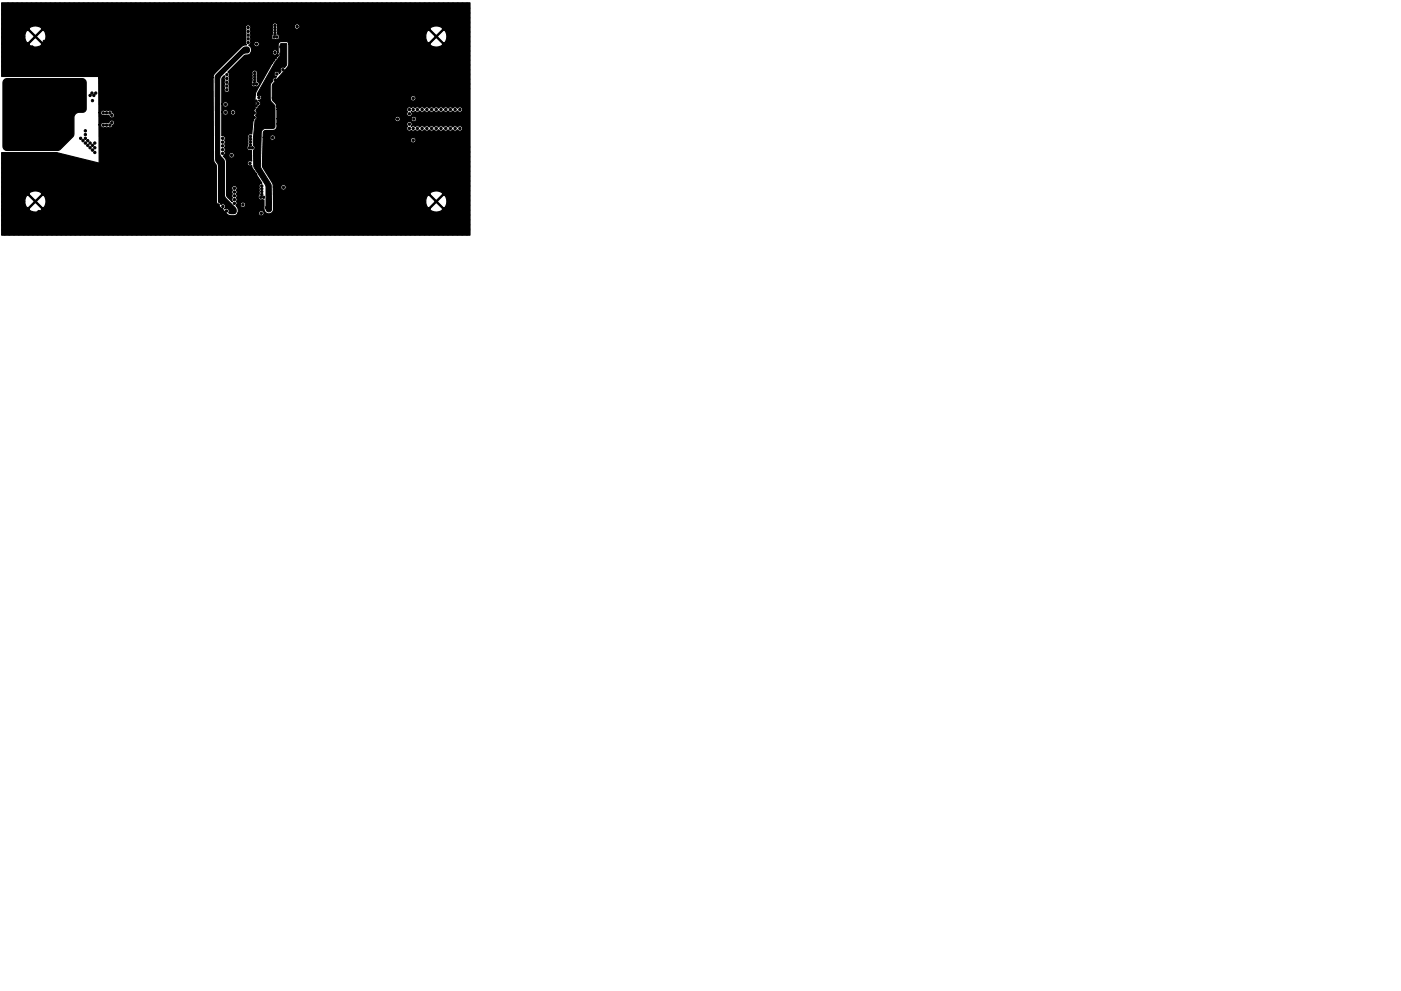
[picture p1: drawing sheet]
<svg xmlns="http://www.w3.org/2000/svg" width="297mm" height="210mm" viewBox="0 0 297 210" stroke-linecap="round" stroke-linejoin="round" font-family="sans-serif">
<g fill="#000" stroke="#000" stroke-width=".21">
<path d="M59.5 9.3h1.3l-.1 4.5a.65 .65 0 0 1-.9 .5 .55 .55 0 0 0-.2 .9l-.4 .4a.55 .55 0 0 0-.6-.5 .55 .55 0 0 0-.5 .6 .55 .55 0 0 0 .6 .5l-.3 .2a.55 .55 0 0 0-.5 .8l-.6 .8v2.9l.2 .6 .7 .9 .1 4.5-.3 .3h-1.6a.97 .97 0 0 0-1 1l-.2 7.1 2.3 4 .1 5a.59 .59 0 0 1-.6 .6 .59 .59 0 0 1-.6-.6v-4.8l-2.5-4-.1-3.7a.55 .55 0 0 0 .3-.5 .55 .55 0 0 0-.4-.5v-1.2l.5-4.2a.59 .59 0 0 0 0-1h.1a.55 .55 0 0 0 0-.9l.1-.5 .5-.5a.65 .65 0 0 0 .4-.6 .65 .65 0 0 0-.5-.6v-.1a.55 .55 0 0 0 .6-.6 .55 .55 0 0 0-.8-.3l.1-.7 4.3-7.3a.77 .77 0 0 0 .3-1z"/>
<circle cx=".6" cy="3" r=".25"/>
<circle cx=".6" cy="8.1" r=".25"/>
<circle cx=".6" cy="6" r=".25"/>
<circle cx=".6" cy="11.1" r=".25"/>
<circle cx=".6" cy="13.1" r=".25"/>
<circle cx=".6" cy="5" r=".25"/>
<circle cx=".6" cy="10.1" r=".25"/>
<circle cx=".6" cy="15.1" r=".25"/>
<circle cx=".7" cy="2" r=".25"/>
<circle cx=".7" cy="14.1" r=".25"/>
<circle cx=".7" cy="12.1" r=".25"/>
<circle cx=".7" cy="7.1" r=".25"/>
<circle cx=".7" cy="9.1" r=".25"/>
<circle cx=".7" cy="4" r=".25"/>
<circle cx=".7" cy="1" r=".25"/>
<circle cx="1" cy="15.9" r=".25"/>
<circle cx="1.3" cy="8.9" r=".25"/>
<circle cx="1.3" cy="1.6" r=".25"/>
<circle cx="1.3" cy="5.8" r=".25"/>
<circle cx="1.3" cy="4.7" r=".25"/>
<circle cx="1.3" cy="13.1" r=".25"/>
<circle cx="1.3" cy="12.1" r=".25"/>
<circle cx="1.3" cy="11" r=".25"/>
<circle cx="1.3" cy="15.2" r=".25"/>
<circle cx="1.3" cy="7.9" r=".25"/>
<circle cx="1.3" cy="3.7" r=".25"/>
<circle cx="1.4" cy="14.2" r=".25"/>
<circle cx="1.4" cy="10" r=".25"/>
<circle cx="1.4" cy="2.6" r=".25"/>
<circle cx="1.4" cy="6.8" r=".25"/>
<circle cx="1.4" cy="19.2" r=".25"/>
<circle cx="1.7" cy=".9" r=".25"/>
<circle cx="2" cy="15.9" r=".25"/>
<circle cx="2.1" cy="19.2" r=".25"/>
<circle cx="2.4" cy="1.6" r=".25"/>
<circle cx="2.4" cy="15.2" r=".25"/>
<circle cx="2.4" cy="9.9" r=".25"/>
<circle cx="2.6" cy="6.5" r=".25"/>
<circle cx="2.6" cy="2.9" r=".25"/>
<circle cx="2.7" cy="13.5" r=".25"/>
<circle cx="2.7" cy=".9" r=".25"/>
<circle cx="2.8" cy="19.2" r=".25"/>
<circle cx="3" cy="15.9" r=".25"/>
<circle cx="3.4" cy="1.6" r=".25"/>
<circle cx="3.4" cy="15.2" r=".25"/>
<circle cx="3.5" cy="19.2" r=".25"/>
<circle cx="3.7" cy=".9" r=".25"/>
<circle cx="4" cy="15.9" r=".25"/>
<circle cx="4.2" cy="19.2" r=".25"/>
<circle cx="4.4" cy="1.6" r=".25"/>
<circle cx="4.4" cy="15.2" r=".25"/>
<circle cx="4.5" cy="7.9" r=".25"/>
<circle cx="4.6" cy="11.5" r=".25"/>
<circle cx="4.7" cy=".9" r=".25"/>
<circle cx="4.7" cy="4.5" r=".25"/>
<circle cx="4.9" cy="19.2" r=".25"/>
<circle cx="5" cy="15.9" r=".25"/>
<circle cx="5.4" cy="1.6" r=".25"/>
<circle cx="5.4" cy="15.2" r=".25"/>
<circle cx="5.4" cy="14.1" r=".25"/>
<circle cx="5.6" cy="19.2" r=".25"/>
<circle cx="5.7" cy=".9" r=".25"/>
<circle cx="6" cy="15.9" r=".25"/>
<circle cx="6.3" cy="19.2" r=".25"/>
<circle cx="6.4" cy="1.6" r=".25"/>
<circle cx="6.4" cy="15.2" r=".25"/>
<circle cx="6.7" cy="3" r=".25"/>
<circle cx="6.7" cy=".9" r=".25"/>
<circle cx="6.8" cy="10" r=".25"/>
<circle cx="7" cy="15.9" r=".25"/>
<circle cx="7.4" cy="1.6" r=".25"/>
<circle cx="7.4" cy="15.2" r=".25"/>
<circle cx="7.5" cy="12.9" r=".25"/>
<circle cx="7.7" cy=".9" r=".25"/>
<circle cx="8" cy="15.9" r=".25"/>
<circle cx="8.1" cy="5.1" r=".25"/>
<circle cx="8.4" cy="1.6" r=".25"/>
<circle cx="8.4" cy="15.2" r=".25"/>
<circle cx="8.7" cy=".9" r=".25"/>
<circle cx="9" cy="15.9" r=".25"/>
<circle cx="9.4" cy="1.6" r=".25"/>
<circle cx="9.4" cy="15.2" r=".25"/>
<circle cx="9.4" cy="8.8" r=".25"/>
<circle cx="9.6" cy="14.2" r=".25"/>
<circle cx="9.7" cy=".9" r=".25"/>
<circle cx="10" cy="15.9" r=".25"/>
<circle cx="10.1" cy="11.3" r=".25"/>
<circle cx="10.1" cy="3" r=".25"/>
<circle cx="10.4" cy="1.6" r=".25"/>
<circle cx="10.4" cy="15.2" r=".25"/>
<circle cx="10.7" cy=".9" r=".25"/>
<circle cx="10.9" cy="5.9" r=".25"/>
<circle cx="11" cy="15.9" r=".25"/>
<circle cx="11.4" cy="1.6" r=".25"/>
<circle cx="11.4" cy="15.2" r=".25"/>
<circle cx="11.7" cy=".9" r=".25"/>
<circle cx="12" cy="15.9" r=".25"/>
<circle cx="12.2" cy="7.9" r=".25"/>
<circle cx="12.4" cy="1.6" r=".25"/>
<circle cx="12.4" cy="15.2" r=".25"/>
<circle cx="12.4" cy="12.9" r=".25"/>
<circle cx="12.7" cy=".9" r=".25"/>
<circle cx="13" cy="3.8" r=".25"/>
<circle cx="13" cy="15.9" r=".25"/>
<circle cx="13.4" cy="1.6" r=".25"/>
<circle cx="13.4" cy="15.2" r=".25"/>
<circle cx="13.6" cy="10" r=".25"/>
<circle cx="13.7" cy=".9" r=".25"/>
<circle cx="14" cy="15.9" r=".25"/>
<circle cx="14.4" cy="1.6" r=".25"/>
<circle cx="14.4" cy="5.7" r=".25"/>
<circle cx="14.4" cy="15.2" r=".25"/>
<circle cx="14.5" cy="14.3" r=".25"/>
<circle cx="14.7" cy=".9" r=".25"/>
<circle cx="15" cy="15.9" r=".25"/>
<circle cx="15.4" cy="1.6" r=".25"/>
<circle cx="15.4" cy="15.2" r=".25"/>
<circle cx="15.7" cy="11.6" r=".25"/>
<circle cx="15.7" cy=".9" r=".25"/>
<circle cx="15.8" cy="2.9" r=".25"/>
<circle cx="15.9" cy="7.9" r=".25"/>
<circle cx="16" cy="15.9" r=".25"/>
<circle cx="16.4" cy="1.6" r=".25"/>
<circle cx="16.4" cy="15.2" r=".25"/>
<circle cx="16.7" cy=".9" r=".25"/>
<circle cx="17" cy="15.9" r=".25"/>
<circle cx="17.1" cy="5.2" r=".25"/>
<circle cx="17.3" cy="13.5" r=".25"/>
<circle cx="17.4" cy="1.6" r=".25"/>
<circle cx="17.4" cy="15.2" r=".25"/>
<circle cx="17.7" cy=".9" r=".25"/>
<circle cx="17.9" cy="9.5" r=".25"/>
<circle cx="18" cy="15.9" r=".25"/>
<circle cx="18.4" cy="1.6" r=".25"/>
<circle cx="18.4" cy="15.2" r=".25"/>
<circle cx="18.7" cy=".9" r=".25"/>
<circle cx="19" cy="15.9" r=".25"/>
<circle cx="19.2" cy="11.6" r=".25"/>
<circle cx="19.2" cy="6.5" r=".25"/>
<circle cx="19.2" cy="3.1" r=".25"/>
<circle cx="19.4" cy="1.6" r=".25"/>
<circle cx="19.4" cy="15.2" r=".25"/>
<circle cx="19.5" cy="19.7" r=".25"/>
<circle cx="19.7" cy=".9" r=".25"/>
<circle cx="19.9" cy="14.3" r=".25"/>
<circle cx="20" cy="15.9" r=".25"/>
<circle cx="20.3" cy="19.7" r=".25"/>
<circle cx="20.4" cy="1.6" r=".25"/>
<circle cx="20.4" cy="15.2" r=".25"/>
<circle cx="20.7" cy="8.5" r=".25"/>
<circle cx="20.8" cy=".9" r=".25"/>
<circle cx="21" cy="15.7" r=".25"/>
<circle cx="21.4" cy="1.6" r=".25"/>
<circle cx="21.4" cy="4.3" r=".25"/>
<circle cx="21.7" cy="14.7" r=".25"/>
<circle cx="21.8" cy=".9" r=".25"/>
<circle cx="21.8" cy="15.4" r=".25"/>
<circle cx="22" cy="10.6" r=".25"/>
<circle cx="22.4" cy="1.6" r=".25"/>
<circle cx="22.5" cy="14.4" r=".25"/>
<circle cx="22.8" cy=".9" r=".25"/>
<circle cx="22.8" cy="6.4" r=".25"/>
<circle cx="23.2" cy="14.9" r=".25"/>
<circle cx="23.3" cy="14.2" r=".25"/>
<circle cx="23.4" cy="1.6" r=".25"/>
<circle cx="23.6" cy="3" r=".25"/>
<circle cx="23.6" cy="12.8" r=".25"/>
<circle cx="23.8" cy=".9" r=".25"/>
<circle cx="24.1" cy="14.6" r=".25"/>
<circle cx="24.3" cy="13.8" r=".25"/>
<circle cx="24.3" cy="8.7" r=".25"/>
<circle cx="24.4" cy="1.6" r=".25"/>
<circle cx="24.8" cy=".9" r=".25"/>
<circle cx="24.9" cy="5.1" r=".25"/>
<circle cx="24.9" cy="14.3" r=".25"/>
<circle cx="25.2" cy="13.5" r=".25"/>
<circle cx="25.4" cy="1.6" r=".25"/>
<circle cx="25.6" cy="10.8" r=".25"/>
<circle cx="25.7" cy="14" r=".25"/>
<circle cx="25.8" cy=".9" r=".25"/>
<circle cx="26.2" cy="13.1" r=".25"/>
<circle cx="26.2" cy="7.1" r=".25"/>
<circle cx="26.4" cy="1.6" r=".25"/>
<circle cx="26.7" cy="13.7" r=".25"/>
<circle cx="26.8" cy=".9" r=".25"/>
<circle cx="27" cy="3" r=".25"/>
<circle cx="27.1" cy="12.8" r=".25"/>
<circle cx="27.4" cy="1.6" r=".25"/>
<circle cx="27.6" cy="13.4" r=".25"/>
<circle cx="27.6" cy="9.3" r=".25"/>
<circle cx="27.8" cy=".9" r=".25"/>
<circle cx="28.1" cy="12.5" r=".25"/>
<circle cx="28.4" cy="1.6" r=".25"/>
<circle cx="28.5" cy="5" r=".25"/>
<circle cx="28.5" cy="13" r=".25"/>
<circle cx="28.8" cy=".9" r=".25"/>
<circle cx="29" cy="12.1" r=".25"/>
<circle cx="29.4" cy="1.6" r=".25"/>
<circle cx="29.5" cy="12.7" r=".25"/>
<circle cx="29.7" cy="10.7" r=".25"/>
<circle cx="29.8" cy=".9" r=".25"/>
<circle cx="29.9" cy="7.2" r=".25"/>
<circle cx="30" cy="11.8" r=".25"/>
<circle cx="30.4" cy="3" r=".25"/>
<circle cx="30.4" cy="12.4" r=".25"/>
<circle cx="30.4" cy="1.6" r=".25"/>
<circle cx="30.8" cy=".9" r=".25"/>
<circle cx="30.9" cy="11.4" r=".25"/>
<circle cx="31.4" cy="12" r=".25"/>
<circle cx="31.4" cy="1.6" r=".25"/>
<circle cx="31.8" cy=".9" r=".25"/>
<circle cx="31.9" cy="11.1" r=".25"/>
<circle cx="32" cy="8.8" r=".25"/>
<circle cx="32.1" cy="5" r=".25"/>
<circle cx="32.3" cy="11.7" r=".25"/>
<circle cx="32.4" cy="1.6" r=".25"/>
<circle cx="32.8" cy=".9" r=".25"/>
<circle cx="32.8" cy="10.8" r=".25"/>
<circle cx="33.3" cy="11.3" r=".25"/>
<circle cx="33.4" cy="18.4" r=".25"/>
<circle cx="33.4" cy="1.6" r=".25"/>
<circle cx="33.8" cy="10.4" r=".25"/>
<circle cx="33.8" cy=".9" r=".25"/>
<circle cx="33.9" cy="6.4" r=".25"/>
<circle cx="34.1" cy="2.9" r=".25"/>
<circle cx="34.2" cy="11" r=".25"/>
<circle cx="34.5" cy="1.6" r=".25"/>
<circle cx="34.7" cy="10.1" r=".25"/>
<circle cx="34.8" cy=".9" r=".25"/>
<circle cx="35.1" cy="10.7" r=".25"/>
<circle cx="35.3" cy="8.6" r=".25"/>
<circle cx="35.5" cy="1.6" r=".25"/>
<circle cx="35.7" cy="9.7" r=".25"/>
<circle cx="35.8" cy=".9" r=".25"/>
<circle cx="36" cy="4.4" r=".25"/>
<circle cx="36.1" cy="10.3" r=".25"/>
<circle cx="36.5" cy="1.6" r=".25"/>
<circle cx="36.6" cy="9.4" r=".25"/>
<circle cx="36.8" cy="17.2" r=".25"/>
<circle cx="36.8" cy=".9" r=".25"/>
<circle cx="37" cy="10" r=".25"/>
<circle cx="37.3" cy="6.4" r=".25"/>
<circle cx="37.5" cy="1.6" r=".25"/>
<circle cx="37.6" cy="9" r=".25"/>
<circle cx="37.8" cy=".9" r=".25"/>
<circle cx="38" cy="9.7" r=".25"/>
<circle cx="38.4" cy="2.9" r=".25"/>
<circle cx="38.5" cy="1.6" r=".25"/>
<circle cx="38.5" cy="8.7" r=".25"/>
<circle cx="38.8" cy=".9" r=".25"/>
<circle cx="38.9" cy="9.3" r=".25"/>
<circle cx="39.5" cy="5.2" r=".25"/>
<circle cx="39.5" cy="1.6" r=".25"/>
<circle cx="39.5" cy="8.4" r=".25"/>
<circle cx="39.7" cy="16.4" r=".25"/>
<circle cx="39.8" cy=".9" r=".25"/>
<circle cx="39.9" cy="9" r=".25"/>
<circle cx="40.4" cy="8" r=".25"/>
<circle cx="40.5" cy="1.6" r=".25"/>
<circle cx="40.8" cy="8.6" r=".25"/>
<circle cx="40.8" cy=".9" r=".25"/>
<circle cx="41.4" cy="7.7" r=".25"/>
<circle cx="41.5" cy="1.6" r=".25"/>
<circle cx="41.6" cy="14.8" r=".25"/>
<circle cx="41.7" cy="3" r=".25"/>
<circle cx="41.7" cy="8.3" r=".25"/>
<circle cx="41.8" cy=".9" r=".25"/>
<circle cx="42.4" cy="7.3" r=".25"/>
<circle cx="42.4" cy="5.9" r=".25"/>
<circle cx="42.5" cy="1.6" r=".25"/>
<circle cx="42.7" cy="8" r=".25"/>
<circle cx="42.8" cy=".9" r=".25"/>
<circle cx="43.3" cy="7" r=".25"/>
<circle cx="43.5" cy="1.6" r=".25"/>
<circle cx="43.6" cy="7.6" r=".25"/>
<circle cx="43.8" cy=".9" r=".25"/>
<circle cx="44.3" cy="6.7" r=".25"/>
<circle cx="44.4" cy="3.7" r=".25"/>
<circle cx="44.5" cy="1.6" r=".25"/>
<circle cx="44.5" cy="14.2" r=".25"/>
<circle cx="44.6" cy="7.3" r=".25"/>
<circle cx="44.8" cy=".9" r=".25"/>
<circle cx="45.2" cy="6.3" r=".25"/>
<circle cx="45.5" cy="1.6" r=".25"/>
<circle cx="45.5" cy="6.9" r=".25"/>
<circle cx="45.8" cy=".9" r=".25"/>
<circle cx="46.2" cy="6" r=".25"/>
<circle cx="46.5" cy="6.6" r=".25"/>
<circle cx="46.5" cy="1.6" r=".25"/>
<circle cx="46.9" cy=".9" r=".25"/>
<circle cx="47.1" cy="5.6" r=".25"/>
<circle cx="47.2" cy="12.7" r=".25"/>
<circle cx="47.3" cy="3" r=".25"/>
<circle cx="47.4" cy="6.3" r=".25"/>
<circle cx="47.5" cy="1.6" r=".25"/>
<circle cx="47.9" cy=".9" r=".25"/>
<circle cx="48.1" cy="5.3" r=".25"/>
<circle cx="48.1" cy="18.2" r=".25"/>
<circle cx="48.1" cy="16.6" r=".25"/>
<circle cx="48.1" cy="15.8" r=".25"/>
<circle cx="48.1" cy="17.4" r=".25"/>
<circle cx="48.1" cy="19" r=".25"/>
<circle cx="48.3" cy="5.9" r=".25"/>
<circle cx="48.5" cy="1.6" r=".25"/>
<circle cx="48.9" cy=".9" r=".25"/>
<circle cx="49" cy="4.9" r=".25"/>
<circle cx="49.1" cy="15.2" r=".25"/>
<circle cx="49.3" cy="5.6" r=".25"/>
<circle cx="49.5" cy="1.6" r=".25"/>
<circle cx="49.6" cy="15.7" r=".25"/>
<circle cx="49.9" cy=".9" r=".25"/>
<circle cx="49.9" cy="15.1" r=".25"/>
<circle cx="50" cy="4.6" r=".25"/>
<circle cx="50.1" cy="16.2" r=".25"/>
<circle cx="50.2" cy="5.3" r=".25"/>
<circle cx="50.4" cy="15.6" r=".25"/>
<circle cx="50.5" cy="1.6" r=".25"/>
<circle cx="50.6" cy="16.7" r=".25"/>
<circle cx="50.7" cy="15" r=".25"/>
<circle cx="50.7" cy="13.6" r=".25"/>
<circle cx="50.9" cy="3.1" r=".25"/>
<circle cx="50.9" cy=".9" r=".25"/>
<circle cx="50.9" cy="16.1" r=".25"/>
<circle cx="50.9" cy="4.3" r=".25"/>
<circle cx="51.1" cy="17.2" r=".25"/>
<circle cx="51.2" cy="4.9" r=".25"/>
<circle cx="51.2" cy="15.5" r=".25"/>
<circle cx="51.4" cy="16.6" r=".25"/>
<circle cx="51.5" cy="1.6" r=".25"/>
<circle cx="51.6" cy="17.7" r=".25"/>
<circle cx="51.9" cy=".9" r=".25"/>
<circle cx="51.9" cy="3.9" r=".25"/>
<circle cx="51.9" cy="19.6" r=".25"/>
<circle cx="51.9" cy="19" r=".25"/>
<circle cx="51.9" cy="18.4" r=".25"/>
<circle cx="52.1" cy="4.6" r=".25"/>
<circle cx="52.3" cy="10.4" r=".25"/>
<circle cx="52.3" cy="17.7" r=".25"/>
<circle cx="52.5" cy="19.6" r=".25"/>
<circle cx="52.5" cy="19" r=".25"/>
<circle cx="52.5" cy="18.4" r=".25"/>
<circle cx="52.5" cy="1.6" r=".25"/>
<circle cx="52.6" cy="8.2" r=".25"/>
<circle cx="52.6" cy="6.6" r=".25"/>
<circle cx="52.6" cy="5.8" r=".25"/>
<circle cx="52.6" cy="7.4" r=".25"/>
<circle cx="52.6" cy="9" r=".25"/>
<circle cx="52.8" cy="13.2" r=".25"/>
<circle cx="52.9" cy=".9" r=".25"/>
<circle cx="53.1" cy="19.9" r=".25"/>
<circle cx="53.1" cy="4.6" r=".25"/>
<circle cx="53.1" cy="19.3" r=".25"/>
<circle cx="53.1" cy="18.1" r=".25"/>
<circle cx="53.1" cy="18.7" r=".25"/>
<circle cx="53.2" cy="12.7" r=".25"/>
<circle cx="53.5" cy="1.6" r=".25"/>
<circle cx="53.6" cy="5.2" r=".25"/>
<circle cx="53.6" cy="13.2" r=".25"/>
<circle cx="53.6" cy="12.2" r=".25"/>
<circle cx="53.8" cy="17.8" r=".25"/>
<circle cx="53.9" cy=".9" r=".25"/>
<circle cx="53.9" cy="4.5" r=".25"/>
<circle cx="54" cy="17.2" r=".25"/>
<circle cx="54" cy="16.6" r=".25"/>
<circle cx="54" cy="11.7" r=".25"/>
<circle cx="54" cy="16" r=".25"/>
<circle cx="54" cy="12.7" r=".25"/>
<circle cx="54" cy="15.4" r=".25"/>
<circle cx="54.1" cy="5.7" r=".25"/>
<circle cx="54.2" cy="2.9" r=".25"/>
<circle cx="54.4" cy="13.2" r=".25"/>
<circle cx="54.4" cy="12.2" r=".25"/>
<circle cx="54.4" cy="9.3" r=".25"/>
<circle cx="54.4" cy="17.8" r=".25"/>
<circle cx="54.4" cy="5.1" r=".25"/>
<circle cx="54.5" cy="1.6" r=".25"/>
<circle cx="54.6" cy="6.2" r=".25"/>
<circle cx="54.8" cy="4.4" r=".25"/>
<circle cx="54.8" cy="11.7" r=".25"/>
<circle cx="54.8" cy="12.7" r=".25"/>
<circle cx="54.9" cy=".9" r=".25"/>
<circle cx="54.9" cy="20" r=".25"/>
<circle cx="54.9" cy="5.6" r=".25"/>
<circle cx="55.1" cy="6.7" r=".25"/>
<circle cx="55.2" cy="13.2" r=".25"/>
<circle cx="55.2" cy="12.2" r=".25"/>
<circle cx="55.2" cy="11.2" r=".25"/>
<circle cx="55.2" cy="5" r=".25"/>
<circle cx="55.4" cy="6.1" r=".25"/>
<circle cx="55.5" cy="1.6" r=".25"/>
<circle cx="55.6" cy="7.2" r=".25"/>
<circle cx="55.6" cy="11.7" r=".25"/>
<circle cx="55.6" cy="4.3" r=".25"/>
<circle cx="55.6" cy="12.7" r=".25"/>
<circle cx="55.7" cy="5.5" r=".25"/>
<circle cx="55.9" cy=".9" r=".25"/>
<circle cx="55.9" cy="6.6" r=".25"/>
<circle cx="56" cy="13.2" r=".25"/>
<circle cx="56" cy="12.2" r=".25"/>
<circle cx="56" cy="11.2" r=".25"/>
<circle cx="56.1" cy="7.7" r=".25"/>
<circle cx="56.4" cy="8.3" r=".25"/>
<circle cx="56.4" cy="9.5" r=".25"/>
<circle cx="56.4" cy="8.9" r=".25"/>
<circle cx="56.4" cy="10.1" r=".25"/>
<circle cx="56.4" cy="11.7" r=".25"/>
<circle cx="56.4" cy="12.7" r=".25"/>
<circle cx="56.5" cy="1.6" r=".25"/>
<circle cx="56.7" cy="7.7" r=".25"/>
<circle cx="56.8" cy="13.2" r=".25"/>
<circle cx="56.8" cy="12.2" r=".25"/>
<circle cx="56.9" cy=".9" r=".25"/>
<circle cx="57" cy="8.3" r=".25"/>
<circle cx="57" cy="9.5" r=".25"/>
<circle cx="57" cy="8.9" r=".25"/>
<circle cx="57" cy="10.1" r=".25"/>
<circle cx="57.2" cy="11.7" r=".25"/>
<circle cx="57.2" cy="12.7" r=".25"/>
<circle cx="57.3" cy="7.7" r=".25"/>
<circle cx="57.5" cy="8.6" r=".25"/>
<circle cx="57.5" cy="9.2" r=".25"/>
<circle cx="57.5" cy="9.8" r=".25"/>
<circle cx="57.5" cy="10.4" r=".25"/>
<circle cx="57.5" cy="1.6" r=".25"/>
<circle cx="57.6" cy="13.2" r=".25"/>
<circle cx="57.6" cy="12.2" r=".25"/>
<circle cx="57.9" cy=".9" r=".25"/>
<circle cx="58" cy="12.7" r=".25"/>
<circle cx="58.1" cy="7.8" r=".25"/>
<circle cx="58.3" cy="7.2" r=".25"/>
<circle cx="58.3" cy="6.6" r=".25"/>
<circle cx="58.3" cy="11.1" r=".25"/>
<circle cx="58.3" cy="5.4" r=".25"/>
<circle cx="58.3" cy="6" r=".25"/>
<circle cx="58.4" cy="17" r=".25"/>
<circle cx="58.4" cy="12.2" r=".25"/>
<circle cx="58.5" cy="1.6" r=".25"/>
<circle cx="58.7" cy="15.7" r=".25"/>
<circle cx="58.7" cy="7.8" r=".25"/>
<circle cx="58.8" cy="11.7" r=".25"/>
<circle cx="58.9" cy=".9" r=".25"/>
<circle cx="59.5" cy="1.6" r=".25"/>
<circle cx="59.6" cy="9.9" r=".25"/>
<circle cx="59.9" cy=".9" r=".25"/>
<circle cx="60" cy="14.8" r=".25"/>
<circle cx="60.3" cy="17.5" r=".25"/>
<circle cx="60.5" cy="1.6" r=".25"/>
<circle cx="60.9" cy=".9" r=".25"/>
<circle cx="61.5" cy="1.6" r=".25"/>
<circle cx="61.9" cy=".9" r=".25"/>
<circle cx="61.9" cy="15.3" r=".25"/>
<circle cx="62.3" cy="18" r=".25"/>
<circle cx="62.5" cy="1.6" r=".25"/>
<circle cx="62.9" cy=".9" r=".25"/>
<circle cx="63" cy="5.6" r=".25"/>
<circle cx="63.2" cy="7.3" r=".25"/>
<circle cx="63.4" cy="2.9" r=".25"/>
<circle cx="63.5" cy="1.6" r=".25"/>
<circle cx="63.7" cy="4.6" r=".25"/>
<circle cx="63.9" cy="15.8" r=".25"/>
<circle cx="63.9" cy=".9" r=".25"/>
<circle cx="64" cy="13" r=".25"/>
<circle cx="64.1" cy="7.8" r=".25"/>
<circle cx="64.1" cy="9.3" r=".25"/>
<circle cx="64.2" cy="18.5" r=".25"/>
<circle cx="64.2" cy="19.9" r=".25"/>
<circle cx="64.5" cy="5.1" r=".25"/>
<circle cx="64.5" cy="1.6" r=".25"/>
<circle cx="64.8" cy="16.1" r=".25"/>
<circle cx="64.9" cy=".9" r=".25"/>
<circle cx="65" cy="8.3" r=".25"/>
<circle cx="65.2" cy="18.8" r=".25"/>
<circle cx="65.4" cy="5.7" r=".25"/>
<circle cx="65.5" cy="14.9" r=".25"/>
<circle cx="65.5" cy="4.3" r=".25"/>
<circle cx="65.5" cy="1.6" r=".25"/>
<circle cx="65.8" cy="16.4" r=".25"/>
<circle cx="65.9" cy="8.9" r=".25"/>
<circle cx="65.9" cy=".9" r=".25"/>
<circle cx="66.1" cy="19" r=".25"/>
<circle cx="66.3" cy="10.8" r=".25"/>
<circle cx="66.3" cy="6.2" r=".25"/>
<circle cx="66.6" cy="1.6" r=".25"/>
<circle cx="66.7" cy="9.4" r=".25"/>
<circle cx="66.8" cy="16.6" r=".25"/>
<circle cx="66.9" cy=".9" r=".25"/>
<circle cx="67.1" cy="19.3" r=".25"/>
<circle cx="67.2" cy="6.8" r=".25"/>
<circle cx="67.4" cy="12.8" r=".25"/>
<circle cx="67.5" cy="3.1" r=".25"/>
<circle cx="67.6" cy="1.6" r=".25"/>
<circle cx="67.6" cy="10" r=".25"/>
<circle cx="67.7" cy="16.9" r=".25"/>
<circle cx="67.9" cy=".9" r=".25"/>
<circle cx="68" cy="7.3" r=".25"/>
<circle cx="68.1" cy="19.5" r=".25"/>
<circle cx="68.2" cy="15.8" r=".25"/>
<circle cx="68.4" cy="6" r=".25"/>
<circle cx="68.5" cy="10.5" r=".25"/>
<circle cx="68.6" cy="1.6" r=".25"/>
<circle cx="68.7" cy="17.1" r=".25"/>
<circle cx="68.9" cy="7.8" r=".25"/>
<circle cx="68.9" cy=".9" r=".25"/>
<circle cx="69" cy="19.8" r=".25"/>
<circle cx="69.4" cy="11.1" r=".25"/>
<circle cx="69.6" cy="1.6" r=".25"/>
<circle cx="69.7" cy="17.4" r=".25"/>
<circle cx="69.8" cy="8.4" r=".25"/>
<circle cx="69.9" cy=".9" r=".25"/>
<circle cx="70.2" cy="3.8" r=".25"/>
<circle cx="70.3" cy="11.6" r=".25"/>
<circle cx="70.3" cy="7.4" r=".25"/>
<circle cx="70.4" cy="13.5" r=".25"/>
<circle cx="70.6" cy="1.6" r=".25"/>
<circle cx="70.6" cy="17.6" r=".25"/>
<circle cx="70.7" cy="8.9" r=".25"/>
<circle cx="70.9" cy=".9" r=".25"/>
<circle cx="71.1" cy="12.1" r=".25"/>
<circle cx="71.2" cy="16.4" r=".25"/>
<circle cx="71.6" cy="9.5" r=".25"/>
<circle cx="71.6" cy="1.6" r=".25"/>
<circle cx="71.6" cy="17.9" r=".25"/>
<circle cx="72" cy=".9" r=".25"/>
<circle cx="72" cy="12.7" r=".25"/>
<circle cx="72.4" cy="4.9" r=".25"/>
<circle cx="72.4" cy="10" r=".25"/>
<circle cx="72.5" cy="8.6" r=".25"/>
<circle cx="72.6" cy="1.6" r=".25"/>
<circle cx="72.6" cy="18.2" r=".25"/>
<circle cx="72.9" cy="13.2" r=".25"/>
<circle cx="73" cy=".9" r=".25"/>
<circle cx="73.1" cy="14.8" r=".25"/>
<circle cx="73.3" cy="10.6" r=".25"/>
<circle cx="73.6" cy="18.4" r=".25"/>
<circle cx="73.6" cy="1.6" r=".25"/>
<circle cx="73.8" cy="13.8" r=".25"/>
<circle cx="73.9" cy="2.9" r=".25"/>
<circle cx="74" cy=".9" r=".25"/>
<circle cx="74.2" cy="11.1" r=".25"/>
<circle cx="74.5" cy="18.7" r=".25"/>
<circle cx="74.5" cy="10.1" r=".25"/>
<circle cx="74.6" cy="1.6" r=".25"/>
<circle cx="74.6" cy="14.3" r=".25"/>
<circle cx="74.6" cy="16.9" r=".25"/>
<circle cx="74.8" cy="6.5" r=".25"/>
<circle cx="75" cy=".9" r=".25"/>
<circle cx="75.1" cy="11.6" r=".25"/>
<circle cx="75.5" cy="18.9" r=".25"/>
<circle cx="75.5" cy="14.9" r=".25"/>
<circle cx="75.6" cy="1.6" r=".25"/>
<circle cx="76" cy="12.2" r=".25"/>
<circle cx="76" cy=".9" r=".25"/>
<circle cx="76.1" cy="4.4" r=".25"/>
<circle cx="76.4" cy="15.4" r=".25"/>
<circle cx="76.5" cy="19.2" r=".25"/>
<circle cx="76.6" cy="1.6" r=".25"/>
<circle cx="76.8" cy="12.7" r=".25"/>
<circle cx="76.9" cy="8" r=".25"/>
<circle cx="77" cy=".9" r=".25"/>
<circle cx="77.2" cy="17.6" r=".25"/>
<circle cx="77.3" cy="15.9" r=".25"/>
<circle cx="77.3" cy="10.9" r=".25"/>
<circle cx="77.4" cy="19.5" r=".25"/>
<circle cx="77.6" cy="1.6" r=".25"/>
<circle cx="77.7" cy="13.3" r=".25"/>
<circle cx="78" cy=".9" r=".25"/>
<circle cx="78.1" cy="3" r=".25"/>
<circle cx="78.2" cy="16.5" r=".25"/>
<circle cx="78.4" cy="19.7" r=".25"/>
<circle cx="78.6" cy="1.6" r=".25"/>
<circle cx="78.6" cy="13.8" r=".25"/>
<circle cx="78.7" cy="5.8" r=".25"/>
<circle cx="78.7" cy="12.8" r=".25"/>
<circle cx="79" cy=".9" r=".25"/>
<circle cx="79" cy="17" r=".25"/>
<circle cx="79.4" cy="20" r=".25"/>
<circle cx="79.5" cy="8.7" r=".25"/>
<circle cx="79.5" cy="14.4" r=".25"/>
<circle cx="79.6" cy="1.6" r=".25"/>
<circle cx="79.9" cy="17.6" r=".25"/>
<circle cx="80" cy=".9" r=".25"/>
<circle cx="80.3" cy="14.9" r=".25"/>
<circle cx="80.6" cy="1.6" r=".25"/>
<circle cx="80.8" cy="18.1" r=".25"/>
<circle cx="80.9" cy="3.9" r=".25"/>
<circle cx="80.9" cy="10.8" r=".25"/>
<circle cx="81" cy=".9" r=".25"/>
<circle cx="81.2" cy="15.4" r=".25"/>
<circle cx="81.5" cy="6.4" r=".25"/>
<circle cx="81.6" cy="13.6" r=".25"/>
<circle cx="81.6" cy="1.6" r=".25"/>
<circle cx="81.7" cy="18.7" r=".25"/>
<circle cx="82" cy=".9" r=".25"/>
<circle cx="82.1" cy="16" r=".25"/>
<circle cx="82.6" cy="19.2" r=".25"/>
<circle cx="82.6" cy="1.6" r=".25"/>
<circle cx="82.9" cy="8.7" r=".25"/>
<circle cx="83" cy="16.5" r=".25"/>
<circle cx="83" cy=".9" r=".25"/>
<circle cx="83.4" cy="19.7" r=".25"/>
<circle cx="83.6" cy="1.6" r=".25"/>
<circle cx="83.7" cy="2.9" r=".25"/>
<circle cx="83.8" cy="15" r=".25"/>
<circle cx="83.9" cy="17.1" r=".25"/>
<circle cx="83.9" cy="11.4" r=".25"/>
<circle cx="84" cy=".9" r=".25"/>
<circle cx="84.2" cy="5.7" r=".25"/>
<circle cx="84.6" cy="1.6" r=".25"/>
<circle cx="84.7" cy="17.6" r=".25"/>
<circle cx="85" cy=".9" r=".25"/>
<circle cx="85.6" cy="1.6" r=".25"/>
<circle cx="85.6" cy="18.2" r=".25"/>
<circle cx="85.6" cy="16.5" r=".25"/>
<circle cx="85.7" cy="8" r=".25"/>
<circle cx="85.9" cy="12.7" r=".25"/>
<circle cx="86" cy=".9" r=".25"/>
<circle cx="86.4" cy="3.8" r=".25"/>
<circle cx="86.5" cy="18.7" r=".25"/>
<circle cx="86.6" cy="1.6" r=".25"/>
<circle cx="87" cy=".9" r=".25"/>
<circle cx="87" cy="10.2" r=".25"/>
<circle cx="87.6" cy="1.6" r=".25"/>
<circle cx="87.7" cy="19.5" r=".25"/>
<circle cx="87.8" cy="5.8" r=".25"/>
<circle cx="87.9" cy="14.2" r=".25"/>
<circle cx="88" cy=".9" r=".25"/>
<circle cx="88" cy="18.2" r=".25"/>
<circle cx="88.6" cy="1.6" r=".25"/>
<circle cx="88.9" cy="17.5" r=".25"/>
<circle cx="88.9" cy="18.3" r=".25"/>
<circle cx="89" cy=".9" r=".25"/>
<circle cx="89.2" cy="16.3" r=".25"/>
<circle cx="89.4" cy="3" r=".25"/>
<circle cx="89.4" cy="7.9" r=".25"/>
<circle cx="89.5" cy="11.4" r=".25"/>
<circle cx="89.6" cy="19.1" r=".25"/>
<circle cx="89.6" cy="1.6" r=".25"/>
<circle cx="89.7" cy="18.2" r=".25"/>
<circle cx="90" cy=".9" r=".25"/>
<circle cx="90.4" cy="19.7" r=".25"/>
<circle cx="90.5" cy="19" r=".25"/>
<circle cx="90.6" cy="5.3" r=".25"/>
<circle cx="90.6" cy="1.6" r=".25"/>
<circle cx="90.7" cy="13.6" r=".25"/>
<circle cx="91" cy=".9" r=".25"/>
<circle cx="91.3" cy="17.6" r=".25"/>
<circle cx="91.3" cy="10.2" r=".25"/>
<circle cx="91.5" cy="19.7" r=".25"/>
<circle cx="91.6" cy="19" r=".25"/>
<circle cx="91.6" cy="1.6" r=".25"/>
<circle cx="92" cy=".9" r=".25"/>
<circle cx="92.6" cy="19.7" r=".25"/>
<circle cx="92.6" cy="19" r=".25"/>
<circle cx="92.6" cy="1.6" r=".25"/>
<circle cx="92.7" cy="3.1" r=".25"/>
<circle cx="92.8" cy="12" r=".25"/>
<circle cx="92.9" cy="15.7" r=".25"/>
<circle cx="93" cy=".9" r=".25"/>
<circle cx="93.6" cy="19" r=".25"/>
<circle cx="93.6" cy="1.6" r=".25"/>
<circle cx="93.6" cy="19.7" r=".25"/>
<circle cx="94" cy=".9" r=".25"/>
<circle cx="94.3" cy="9.4" r=".25"/>
<circle cx="94.3" cy="5.1" r=".25"/>
<circle cx="94.6" cy="19" r=".25"/>
<circle cx="94.6" cy="1.6" r=".25"/>
<circle cx="94.8" cy="17.2" r=".25"/>
<circle cx="94.8" cy="13.7" r=".25"/>
<circle cx="95" cy=".9" r=".25"/>
<circle cx="95.5" cy="7.4" r=".25"/>
<circle cx="95.6" cy="19" r=".25"/>
<circle cx="95.6" cy="1.6" r=".25"/>
<circle cx="96" cy=".9" r=".25"/>
<circle cx="96.2" cy="3" r=".25"/>
<circle cx="96.4" cy="10.7" r=".25"/>
<circle cx="96.6" cy="19" r=".25"/>
<circle cx="96.6" cy="1.6" r=".25"/>
<circle cx="96.9" cy="14.8" r=".25"/>
<circle cx="97.1" cy=".9" r=".25"/>
<circle cx="97.6" cy="19" r=".25"/>
<circle cx="97.6" cy="1.6" r=".25"/>
<circle cx="98.1" cy=".9" r=".25"/>
<circle cx="98.7" cy="12.9" r=".25"/>
<circle cx="98.7" cy="15.9" r=".25"/>
<circle cx="98.7" cy="1.6" r=".25"/>
<circle cx="98.7" cy="3.6" r=".25"/>
<circle cx="98.7" cy="4.7" r=".25"/>
<circle cx="98.7" cy="19" r=".25"/>
<circle cx="98.7" cy="7.7" r=".25"/>
<circle cx="98.7" cy="6.7" r=".25"/>
<circle cx="98.7" cy="9.8" r=".25"/>
<circle cx="98.7" cy="11.8" r=".25"/>
<circle cx="98.7" cy="14.9" r=".25"/>
<circle cx="98.7" cy="18" r=".25"/>
<circle cx="98.7" cy="8.8" r=".25"/>
<circle cx="98.7" cy="10.8" r=".25"/>
<circle cx="98.7" cy="13.9" r=".25"/>
<circle cx="98.7" cy="2.6" r=".25"/>
<circle cx="98.7" cy="17" r=".25"/>
<circle cx="98.7" cy="5.7" r=".25"/>
<circle cx="99.1" cy=".9" r=".25"/>
<circle cx="99.3" cy="5.8" r=".25"/>
<circle cx="99.3" cy="7.8" r=".25"/>
<circle cx="99.3" cy="10.8" r=".25"/>
<circle cx="99.3" cy="12.8" r=".25"/>
<circle cx="99.3" cy="2.8" r=".25"/>
<circle cx="99.3" cy="4.8" r=".25"/>
<circle cx="99.3" cy="17.8" r=".25"/>
<circle cx="99.3" cy="15.8" r=".25"/>
<circle cx="99.3" cy="9.8" r=".25"/>
<circle cx="99.3" cy="14.8" r=".25"/>
<circle cx="99.3" cy="11.8" r=".25"/>
<circle cx="99.3" cy="1.8" r=".25"/>
<circle cx="99.3" cy="6.8" r=".25"/>
<circle cx="99.3" cy="16.8" r=".25"/>
<circle cx="99.3" cy="18.8" r=".25"/>
<circle cx="99.3" cy="13.8" r=".25"/>
<circle cx="99.3" cy="3.8" r=".25"/>
<circle cx="99.3" cy="8.8" r=".25"/>
<circle cx=".6" cy="38.7" r=".25"/>
<circle cx=".6" cy="39.7" r=".25"/>
<circle cx=".6" cy="33.6" r=".25"/>
<circle cx=".6" cy="34.6" r=".25"/>
<circle cx=".6" cy="35.6" r=".25"/>
<circle cx=".7" cy="37.7" r=".25"/>
<circle cx=".7" cy="36.6" r=".25"/>
<circle cx=".9" cy="32.7" r=".25"/>
<circle cx="1.3" cy="37.5" r=".25"/>
<circle cx="1.3" cy="34.4" r=".25"/>
<circle cx="1.3" cy="38.6" r=".25"/>
<circle cx="1.3" cy="33.4" r=".25"/>
<circle cx="1.3" cy="39.6" r=".25"/>
<circle cx="1.3" cy="35.5" r=".25"/>
<circle cx="1.4" cy="36.5" r=".25"/>
<circle cx="1.4" cy="31.2" r=".25"/>
<circle cx="1.9" cy="32.7" r=".25"/>
<circle cx="2.1" cy="31.2" r=".25"/>
<circle cx="2.4" cy="33.4" r=".25"/>
<circle cx="2.5" cy="34.5" r=".25"/>
<circle cx="2.5" cy="38.1" r=".25"/>
<circle cx="2.8" cy="31.2" r=".25"/>
<circle cx="2.9" cy="32.7" r=".25"/>
<circle cx="3.5" cy="33.4" r=".25"/>
<circle cx="3.5" cy="31.2" r=".25"/>
<circle cx="3.9" cy="32.7" r=".25"/>
<circle cx="4.2" cy="31.2" r=".25"/>
<circle cx="4.5" cy="33.4" r=".25"/>
<circle cx="4.7" cy="39.3" r=".25"/>
<circle cx="4.7" cy="35.9" r=".25"/>
<circle cx="4.9" cy="31.2" r=".25"/>
<circle cx="4.9" cy="32.7" r=".25"/>
<circle cx="5.6" cy="33.4" r=".25"/>
<circle cx="5.6" cy="31.2" r=".25"/>
<circle cx="6" cy="32.7" r=".25"/>
<circle cx="6.3" cy="31.2" r=".25"/>
<circle cx="6.6" cy="33.4" r=".25"/>
<circle cx="6.7" cy="38" r=".25"/>
<circle cx="6.8" cy="34.4" r=".25"/>
<circle cx="7" cy="32.7" r=".25"/>
<circle cx="7.7" cy="33.4" r=".25"/>
<circle cx="8" cy="32.7" r=".25"/>
<circle cx="8" cy="40" r=".25"/>
<circle cx="8.8" cy="35.8" r=".25"/>
<circle cx="8.8" cy="33.4" r=".25"/>
<circle cx="9" cy="32.7" r=".25"/>
<circle cx="9.8" cy="33.4" r=".25"/>
<circle cx="10" cy="32.7" r=".25"/>
<circle cx="10" cy="38.2" r=".25"/>
<circle cx="10.9" cy="33.4" r=".25"/>
<circle cx="10.9" cy="34.4" r=".25"/>
<circle cx="11" cy="32.7" r=".25"/>
<circle cx="11.9" cy="33.4" r=".25"/>
<circle cx="12" cy="32.7" r=".25"/>
<circle cx="12.2" cy="36.5" r=".25"/>
<circle cx="12.9" cy="33.7" r=".25"/>
<circle cx="13" cy="33" r=".25"/>
<circle cx="13.9" cy="34" r=".25"/>
<circle cx="14" cy="33.3" r=".25"/>
<circle cx="14.3" cy="38" r=".25"/>
<circle cx="14.9" cy="34.3" r=".25"/>
<circle cx="15" cy="33.6" r=".25"/>
<circle cx="15.7" cy="36.1" r=".25"/>
<circle cx="15.8" cy="34.6" r=".25"/>
<circle cx="15.9" cy="33.9" r=".25"/>
<circle cx="16.8" cy="34.9" r=".25"/>
<circle cx="16.9" cy="34.2" r=".25"/>
<circle cx="17.1" cy="38.8" r=".25"/>
<circle cx="17.1" cy="29.3" r=".25"/>
<circle cx="17.6" cy="29.8" r=".25"/>
<circle cx="17.8" cy="35.2" r=".25"/>
<circle cx="17.9" cy="34.5" r=".25"/>
<circle cx="18.1" cy="30.3" r=".25"/>
<circle cx="18.1" cy="29.3" r=".25"/>
<circle cx="18.1" cy="28.5" r=".25"/>
<circle cx="18.1" cy="27.7" r=".25"/>
<circle cx="18.6" cy="29.8" r=".25"/>
<circle cx="18.6" cy="30.8" r=".25"/>
<circle cx="18.7" cy="36.8" r=".25"/>
<circle cx="18.8" cy="35.6" r=".25"/>
<circle cx="18.9" cy="34.8" r=".25"/>
<circle cx="19.1" cy="20.2" r=".25"/>
<circle cx="19.1" cy="31.3" r=".25"/>
<circle cx="19.1" cy="30.3" r=".25"/>
<circle cx="19.6" cy="21.3" r=".25"/>
<circle cx="19.6" cy="31.8" r=".25"/>
<circle cx="19.6" cy="30.8" r=".25"/>
<circle cx="19.7" cy="35.9" r=".25"/>
<circle cx="19.8" cy="35.2" r=".25"/>
<circle cx="19.9" cy="20.2" r=".25"/>
<circle cx="20.1" cy="31.3" r=".25"/>
<circle cx="20.1" cy="30.3" r=".25"/>
<circle cx="20.1" cy="32.3" r=".25"/>
<circle cx="20.6" cy="38.1" r=".25"/>
<circle cx="20.7" cy="36.2" r=".25"/>
<circle cx="20.8" cy="35.5" r=".25"/>
<circle cx="21.7" cy="36.5" r=".25"/>
<circle cx="21.7" cy="35.7" r=".25"/>
<circle cx="21.9" cy="23.9" r=".25"/>
<circle cx="21.9" cy="26.5" r=".25"/>
<circle cx="22.6" cy="23.9" r=".25"/>
<circle cx="22.6" cy="26.5" r=".25"/>
<circle cx="22.7" cy="36.8" r=".25"/>
<circle cx="22.7" cy="36" r=".25"/>
<circle cx="22.8" cy="39.4" r=".25"/>
<circle cx="23.3" cy="23.9" r=".25"/>
<circle cx="23.3" cy="26.5" r=".25"/>
<circle cx="23.6" cy="37.1" r=".25"/>
<circle cx="23.7" cy="26" r=".25"/>
<circle cx="23.7" cy="24.4" r=".25"/>
<circle cx="23.8" cy="36.4" r=".25"/>
<circle cx="24.6" cy="37.4" r=".25"/>
<circle cx="24.7" cy="36.7" r=".25"/>
<circle cx="25.6" cy="37.7" r=".25"/>
<circle cx="25.7" cy="37" r=".25"/>
<circle cx="26.6" cy="38" r=".25"/>
<circle cx="26.7" cy="37.3" r=".25"/>
<circle cx="26.9" cy="39.4" r=".25"/>
<circle cx="27.5" cy="38.3" r=".25"/>
<circle cx="27.7" cy="37.6" r=".25"/>
<circle cx="28.5" cy="38.6" r=".25"/>
<circle cx="28.7" cy="37.9" r=".25"/>
<circle cx="29" cy="25.5" r=".25"/>
<circle cx="29.5" cy="38.9" r=".25"/>
<circle cx="29.6" cy="38.2" r=".25"/>
<circle cx="30.5" cy="39.2" r=".25"/>
<circle cx="30.6" cy="38.6" r=".25"/>
<circle cx="31.4" cy="39.5" r=".25"/>
<circle cx="31.6" cy="38.9" r=".25"/>
<circle cx="32.1" cy="24.7" r=".25"/>
<circle cx="32.4" cy="39.9" r=".25"/>
<circle cx="32.6" cy="39.2" r=".25"/>
<circle cx="33.3" cy="32.4" r=".25"/>
<circle cx="33.5" cy="39.5" r=".25"/>
<circle cx="34.1" cy="26" r=".25"/>
<circle cx="34.5" cy="39.8" r=".25"/>
<circle cx="35.2" cy="23.9" r=".25"/>
<circle cx="36.2" cy="33" r=".25"/>
<circle cx="37.6" cy="25.4" r=".25"/>
<circle cx="38.9" cy="34" r=".25"/>
<circle cx="39" cy="23.3" r=".25"/>
<circle cx="39.5" cy="26.9" r=".25"/>
<circle cx="41" cy="24.8" r=".25"/>
<circle cx="41" cy="35.2" r=".25"/>
<circle cx="42.4" cy="21.9" r=".25"/>
<circle cx="43" cy="33.8" r=".25"/>
<circle cx="43.2" cy="26.2" r=".25"/>
<circle cx="44.4" cy="23.2" r=".25"/>
<circle cx="44.7" cy="35.8" r=".25"/>
<circle cx="46.2" cy="22.1" r=".25"/>
<circle cx="46.9" cy="34" r=".25"/>
<circle cx="47.2" cy="30.9" r=".25"/>
<circle cx="47.2" cy="29.3" r=".25"/>
<circle cx="47.2" cy="32.5" r=".25"/>
<circle cx="47.2" cy="30.1" r=".25"/>
<circle cx="47.2" cy="31.7" r=".25"/>
<circle cx="47.5" cy="25.6" r=".25"/>
<circle cx="47.7" cy="27.8" r=".25"/>
<circle cx="47.8" cy="23.8" r=".25"/>
<circle cx="47.8" cy="22.2" r=".25"/>
<circle cx="48.1" cy="27.2" r=".25"/>
<circle cx="48.4" cy="29" r=".25"/>
<circle cx="48.6" cy="26.6" r=".25"/>
<circle cx="48.6" cy="27.8" r=".25"/>
<circle cx="49" cy="28.3" r=".25"/>
<circle cx="49" cy="29.6" r=".25"/>
<circle cx="49.1" cy="26" r=".25"/>
<circle cx="49.1" cy="32.9" r=".25"/>
<circle cx="49.1" cy="27.2" r=".25"/>
<circle cx="49.2" cy="28.9" r=".25"/>
<circle cx="49.4" cy="35.9" r=".25"/>
<circle cx="49.4" cy="36.9" r=".25"/>
<circle cx="49.4" cy="23.8" r=".25"/>
<circle cx="49.5" cy="26.6" r=".25"/>
<circle cx="49.5" cy="25.5" r=".25"/>
<circle cx="49.5" cy="27.8" r=".25"/>
<circle cx="49.6" cy="30.2" r=".25"/>
<circle cx="49.7" cy="39.9" r=".25"/>
<circle cx="49.8" cy="29.5" r=".25"/>
<circle cx="49.8" cy="36.4" r=".25"/>
<circle cx="49.8" cy="37.4" r=".25"/>
<circle cx="49.8" cy="35.4" r=".25"/>
<circle cx="49.9" cy="26" r=".25"/>
<circle cx="49.9" cy="27.2" r=".25"/>
<circle cx="49.9" cy="24.9" r=".25"/>
<circle cx="50" cy="28.8" r=".25"/>
<circle cx="50.2" cy="35.9" r=".25"/>
<circle cx="50.2" cy="37.9" r=".25"/>
<circle cx="50.2" cy="34.9" r=".25"/>
<circle cx="50.2" cy="36.9" r=".25"/>
<circle cx="50.2" cy="30.8" r=".25"/>
<circle cx="50.3" cy="26.6" r=".25"/>
<circle cx="50.3" cy="27.8" r=".25"/>
<circle cx="50.3" cy="24.4" r=".25"/>
<circle cx="50.3" cy="23.4" r=".25"/>
<circle cx="50.3" cy="25.4" r=".25"/>
<circle cx="50.4" cy="30.1" r=".25"/>
<circle cx="50.6" cy="39.3" r=".25"/>
<circle cx="50.6" cy="37.4" r=".25"/>
<circle cx="50.6" cy="36.4" r=".25"/>
<circle cx="50.6" cy="38.4" r=".25"/>
<circle cx="50.6" cy="35.4" r=".25"/>
<circle cx="50.7" cy="26" r=".25"/>
<circle cx="50.7" cy="22.9" r=".25"/>
<circle cx="50.7" cy="31.3" r=".25"/>
<circle cx="50.7" cy="24.9" r=".25"/>
<circle cx="50.7" cy="27.2" r=".25"/>
<circle cx="50.7" cy="23.9" r=".25"/>
<circle cx="51" cy="33.6" r=".25"/>
<circle cx="51" cy="35.9" r=".25"/>
<circle cx="51" cy="37.9" r=".25"/>
<circle cx="51" cy="34.9" r=".25"/>
<circle cx="51" cy="33" r=".25"/>
<circle cx="51" cy="36.9" r=".25"/>
<circle cx="51" cy="31.8" r=".25"/>
<circle cx="51" cy="32.4" r=".25"/>
<circle cx="51.1" cy="26.6" r=".25"/>
<circle cx="51.1" cy="39.8" r=".25"/>
<circle cx="51.1" cy="22.4" r=".25"/>
<circle cx="51.1" cy="24.4" r=".25"/>
<circle cx="51.1" cy="23.4" r=".25"/>
<circle cx="51.1" cy="25.4" r=".25"/>
<circle cx="51.4" cy="39.2" r=".25"/>
<circle cx="51.4" cy="36.4" r=".25"/>
<circle cx="51.4" cy="37.4" r=".25"/>
<circle cx="51.4" cy="38.4" r=".25"/>
<circle cx="51.4" cy="35.4" r=".25"/>
<circle cx="51.5" cy="22.9" r=".25"/>
<circle cx="51.5" cy="26" r=".25"/>
<circle cx="51.5" cy="27.2" r=".25"/>
<circle cx="51.5" cy="24.9" r=".25"/>
<circle cx="51.5" cy="21.9" r=".25"/>
<circle cx="51.5" cy="23.9" r=".25"/>
<circle cx="51.6" cy="33.6" r=".25"/>
<circle cx="51.6" cy="33" r=".25"/>
<circle cx="51.6" cy="31.8" r=".25"/>
<circle cx="51.6" cy="32.4" r=".25"/>
<circle cx="51.8" cy="35.9" r=".25"/>
<circle cx="51.8" cy="37.9" r=".25"/>
<circle cx="51.8" cy="36.9" r=".25"/>
<circle cx="51.9" cy="20.2" r=".25"/>
<circle cx="51.9" cy="39.7" r=".25"/>
<circle cx="51.9" cy="26.6" r=".25"/>
<circle cx="51.9" cy="24.4" r=".25"/>
<circle cx="51.9" cy="21.4" r=".25"/>
<circle cx="51.9" cy="22.4" r=".25"/>
<circle cx="51.9" cy="23.4" r=".25"/>
<circle cx="51.9" cy="25.4" r=".25"/>
<circle cx="52.1" cy="33.3" r=".25"/>
<circle cx="52.1" cy="32.7" r=".25"/>
<circle cx="52.1" cy="31.5" r=".25"/>
<circle cx="52.1" cy="32.1" r=".25"/>
<circle cx="52.2" cy="36.4" r=".25"/>
<circle cx="52.2" cy="39.1" r=".25"/>
<circle cx="52.2" cy="37.4" r=".25"/>
<circle cx="52.2" cy="38.4" r=".25"/>
<circle cx="52.2" cy="35.4" r=".25"/>
<circle cx="52.3" cy="26" r=".25"/>
<circle cx="52.3" cy="22.9" r=".25"/>
<circle cx="52.3" cy="27.2" r=".25"/>
<circle cx="52.3" cy="24.9" r=".25"/>
<circle cx="52.3" cy="21.9" r=".25"/>
<circle cx="52.3" cy="23.9" r=".25"/>
<circle cx="52.5" cy="20.2" r=".25"/>
<circle cx="52.6" cy="37.9" r=".25"/>
<circle cx="52.6" cy="35.9" r=".25"/>
<circle cx="52.6" cy="36.9" r=".25"/>
<circle cx="52.7" cy="39.6" r=".25"/>
<circle cx="52.7" cy="26.6" r=".25"/>
<circle cx="52.7" cy="24.4" r=".25"/>
<circle cx="52.7" cy="21.4" r=".25"/>
<circle cx="52.7" cy="22.4" r=".25"/>
<circle cx="52.7" cy="23.4" r=".25"/>
<circle cx="52.7" cy="25.4" r=".25"/>
<circle cx="52.9" cy="31.3" r=".25"/>
<circle cx="53" cy="34.6" r=".25"/>
<circle cx="53" cy="36.4" r=".25"/>
<circle cx="53" cy="37.4" r=".25"/>
<circle cx="53" cy="38.4" r=".25"/>
<circle cx="53" cy="35.4" r=".25"/>
<circle cx="53.1" cy="22.9" r=".25"/>
<circle cx="53.1" cy="26" r=".25"/>
<circle cx="53.1" cy="24.9" r=".25"/>
<circle cx="53.1" cy="21.9" r=".25"/>
<circle cx="53.1" cy="28.9" r=".25"/>
<circle cx="53.1" cy="23.9" r=".25"/>
<circle cx="53.1" cy="29.5" r=".25"/>
<circle cx="53.1" cy="30.1" r=".25"/>
<circle cx="53.1" cy="30.7" r=".25"/>
<circle cx="53.4" cy="35.9" r=".25"/>
<circle cx="53.4" cy="37.9" r=".25"/>
<circle cx="53.4" cy="36.9" r=".25"/>
<circle cx="53.5" cy="31.3" r=".25"/>
<circle cx="53.5" cy="22.4" r=".25"/>
<circle cx="53.5" cy="24.4" r=".25"/>
<circle cx="53.5" cy="21.4" r=".25"/>
<circle cx="53.5" cy="23.4" r=".25"/>
<circle cx="53.5" cy="25.4" r=".25"/>
<circle cx="53.8" cy="36.4" r=".25"/>
<circle cx="53.8" cy="37.4" r=".25"/>
<circle cx="53.9" cy="22.9" r=".25"/>
<circle cx="53.9" cy="24.9" r=".25"/>
<circle cx="53.9" cy="21.9" r=".25"/>
<circle cx="53.9" cy="23.9" r=".25"/>
<circle cx="54.2" cy="36.9" r=".25"/>
<circle cx="54.2" cy="33.5" r=".25"/>
<circle cx="54.3" cy="21.4" r=".25"/>
<circle cx="54.3" cy="22.4" r=".25"/>
<circle cx="54.7" cy="21.9" r=".25"/>
<circle cx="54.9" cy="20.7" r=".25"/>
<circle cx="55.5" cy="39.4" r=".25"/>
<circle cx="57.8" cy="29.2" r=".25"/>
<circle cx="58" cy="28" r=".25"/>
<circle cx="58.8" cy="22.6" r=".25"/>
<circle cx="59.2" cy="30.4" r=".25"/>
<circle cx="60.1" cy="27.9" r=".25"/>
<circle cx="60.1" cy="39.7" r=".25"/>
<circle cx="60.2" cy="20.2" r=".25"/>
<circle cx="60.6" cy="38.2" r=".25"/>
<circle cx="60.8" cy="22.9" r=".25"/>
<circle cx="61.3" cy="30.3" r=".25"/>
<circle cx="61.6" cy="37.9" r=".25"/>
<circle cx="62.1" cy="27.7" r=".25"/>
<circle cx="62.2" cy="20.6" r=".25"/>
<circle cx="62.5" cy="37.5" r=".25"/>
<circle cx="62.7" cy="33.2" r=".25"/>
<circle cx="63.3" cy="30.1" r=".25"/>
<circle cx="63.4" cy="39.9" r=".25"/>
<circle cx="63.4" cy="36" r=".25"/>
<circle cx="63.5" cy="37.2" r=".25"/>
<circle cx="63.8" cy="23.3" r=".25"/>
<circle cx="64.2" cy="27.6" r=".25"/>
<circle cx="64.2" cy="24.7" r=".25"/>
<circle cx="64.2" cy="20.9" r=".25"/>
<circle cx="64.3" cy="39.5" r=".25"/>
<circle cx="64.3" cy="30.1" r=".25"/>
<circle cx="64.4" cy="36.8" r=".25"/>
<circle cx="64.7" cy="31.1" r=".25"/>
<circle cx="64.8" cy="23.5" r=".25"/>
<circle cx="65.2" cy="27.5" r=".25"/>
<circle cx="65.2" cy="21" r=".25"/>
<circle cx="65.3" cy="39.2" r=".25"/>
<circle cx="65.4" cy="30" r=".25"/>
<circle cx="65.4" cy="36.5" r=".25"/>
<circle cx="65.5" cy="33.7" r=".25"/>
<circle cx="65.9" cy="23.7" r=".25"/>
<circle cx="66.2" cy="26.3" r=".25"/>
<circle cx="66.2" cy="27.4" r=".25"/>
<circle cx="66.2" cy="38.9" r=".25"/>
<circle cx="66.2" cy="21.2" r=".25"/>
<circle cx="66.3" cy="36.2" r=".25"/>
<circle cx="66.4" cy="29.9" r=".25"/>
<circle cx="66.9" cy="23.8" r=".25"/>
<circle cx="67.2" cy="38.5" r=".25"/>
<circle cx="67.2" cy="27.4" r=".25"/>
<circle cx="67.3" cy="21.3" r=".25"/>
<circle cx="67.3" cy="35.8" r=".25"/>
<circle cx="67.4" cy="29.9" r=".25"/>
<circle cx="67.4" cy="31.6" r=".25"/>
<circle cx="67.9" cy="24" r=".25"/>
<circle cx="68.1" cy="38.2" r=".25"/>
<circle cx="68.2" cy="35.5" r=".25"/>
<circle cx="68.3" cy="27.3" r=".25"/>
<circle cx="68.3" cy="21.5" r=".25"/>
<circle cx="68.4" cy="29.8" r=".25"/>
<circle cx="68.9" cy="24.1" r=".25"/>
<circle cx="69" cy="25.3" r=".25"/>
<circle cx="69.1" cy="37.8" r=".25"/>
<circle cx="69.2" cy="33.9" r=".25"/>
<circle cx="69.2" cy="35.1" r=".25"/>
<circle cx="69.3" cy="21.7" r=".25"/>
<circle cx="69.3" cy="27.2" r=".25"/>
<circle cx="69.5" cy="29.7" r=".25"/>
<circle cx="69.9" cy="24.3" r=".25"/>
<circle cx="70" cy="20.1" r=".25"/>
<circle cx="70" cy="37.5" r=".25"/>
<circle cx="70.1" cy="34.8" r=".25"/>
<circle cx="70.3" cy="31.2" r=".25"/>
<circle cx="70.3" cy="21.8" r=".25"/>
<circle cx="70.3" cy="27.1" r=".25"/>
<circle cx="70.5" cy="29.6" r=".25"/>
<circle cx="70.5" cy="38.9" r=".25"/>
<circle cx="70.9" cy="24.4" r=".25"/>
<circle cx="71" cy="37.1" r=".25"/>
<circle cx="71" cy="20.3" r=".25"/>
<circle cx="71.1" cy="34.4" r=".25"/>
<circle cx="71.3" cy="22" r=".25"/>
<circle cx="71.3" cy="27.1" r=".25"/>
<circle cx="71.5" cy="29.6" r=".25"/>
<circle cx="71.9" cy="36.8" r=".25"/>
<circle cx="71.9" cy="33" r=".25"/>
<circle cx="71.9" cy="20.6" r=".25"/>
<circle cx="71.9" cy="24.6" r=".25"/>
<circle cx="72" cy="34.1" r=".25"/>
<circle cx="72.3" cy="22.1" r=".25"/>
<circle cx="72.4" cy="27" r=".25"/>
<circle cx="72.5" cy="29.5" r=".25"/>
<circle cx="72.9" cy="36.4" r=".25"/>
<circle cx="72.9" cy="20.8" r=".25"/>
<circle cx="72.9" cy="33.7" r=".25"/>
<circle cx="73" cy="24.8" r=".25"/>
<circle cx="73.3" cy="37.9" r=".25"/>
<circle cx="73.3" cy="22.3" r=".25"/>
<circle cx="73.4" cy="26.9" r=".25"/>
<circle cx="73.6" cy="29.4" r=".25"/>
<circle cx="73.8" cy="36.1" r=".25"/>
<circle cx="73.9" cy="21.1" r=".25"/>
<circle cx="73.9" cy="33.4" r=".25"/>
<circle cx="73.9" cy="31" r=".25"/>
<circle cx="74" cy="24.9" r=".25"/>
<circle cx="74.4" cy="22.4" r=".25"/>
<circle cx="74.4" cy="26.9" r=".25"/>
<circle cx="74.6" cy="29.4" r=".25"/>
<circle cx="74.8" cy="35.8" r=".25"/>
<circle cx="74.8" cy="33.1" r=".25"/>
<circle cx="74.9" cy="21.4" r=".25"/>
<circle cx="75" cy="25.1" r=".25"/>
<circle cx="75.4" cy="22.6" r=".25"/>
<circle cx="75.4" cy="26.8" r=".25"/>
<circle cx="75.6" cy="29.3" r=".25"/>
<circle cx="75.7" cy="35.4" r=".25"/>
<circle cx="75.8" cy="32.7" r=".25"/>
<circle cx="75.8" cy="21.6" r=".25"/>
<circle cx="75.9" cy="36.8" r=".25"/>
<circle cx="76" cy="25.2" r=".25"/>
<circle cx="76.4" cy="22.8" r=".25"/>
<circle cx="76.5" cy="26.7" r=".25"/>
<circle cx="76.6" cy="39.5" r=".25"/>
<circle cx="76.6" cy="29.2" r=".25"/>
<circle cx="76.6" cy="35.1" r=".25"/>
<circle cx="76.7" cy="32.4" r=".25"/>
<circle cx="76.8" cy="30.5" r=".25"/>
<circle cx="76.8" cy="21.9" r=".25"/>
<circle cx="77" cy="25.4" r=".25"/>
<circle cx="77.4" cy="22.9" r=".25"/>
<circle cx="77.5" cy="26.6" r=".25"/>
<circle cx="77.6" cy="34.7" r=".25"/>
<circle cx="77.7" cy="29.1" r=".25"/>
<circle cx="77.7" cy="32" r=".25"/>
<circle cx="77.8" cy="22.1" r=".25"/>
<circle cx="78" cy="25.5" r=".25"/>
<circle cx="78.4" cy="23.1" r=".25"/>
<circle cx="78.5" cy="26.6" r=".25"/>
<circle cx="78.5" cy="34.4" r=".25"/>
<circle cx="78.6" cy="31.7" r=".25"/>
<circle cx="78.7" cy="29.1" r=".25"/>
<circle cx="78.7" cy="36" r=".25"/>
<circle cx="78.7" cy="22.4" r=".25"/>
<circle cx="79" cy="25.7" r=".25"/>
<circle cx="79.4" cy="23.2" r=".25"/>
<circle cx="79.5" cy="34" r=".25"/>
<circle cx="79.5" cy="26.5" r=".25"/>
<circle cx="79.6" cy="38.8" r=".25"/>
<circle cx="79.6" cy="31.3" r=".25"/>
<circle cx="79.7" cy="22.6" r=".25"/>
<circle cx="79.7" cy="29" r=".25"/>
<circle cx="80.1" cy="25.9" r=".25"/>
<circle cx="80.3" cy="20.2" r=".25"/>
<circle cx="80.4" cy="23.4" r=".25"/>
<circle cx="80.4" cy="33.7" r=".25"/>
<circle cx="80.5" cy="31" r=".25"/>
<circle cx="80.6" cy="26.4" r=".25"/>
<circle cx="80.7" cy="22.9" r=".25"/>
<circle cx="80.7" cy="28.9" r=".25"/>
<circle cx="81.1" cy="26" r=".25"/>
<circle cx="81.3" cy="20.5" r=".25"/>
<circle cx="81.4" cy="33.3" r=".25"/>
<circle cx="81.5" cy="30.6" r=".25"/>
<circle cx="81.6" cy="26.4" r=".25"/>
<circle cx="81.6" cy="23.2" r=".25"/>
<circle cx="81.7" cy="34.4" r=".25"/>
<circle cx="81.8" cy="28.9" r=".25"/>
<circle cx="82.3" cy="20.7" r=".25"/>
<circle cx="82.3" cy="33" r=".25"/>
<circle cx="82.4" cy="30.3" r=".25"/>
<circle cx="82.4" cy="37.4" r=".25"/>
<circle cx="82.5" cy="23.7" r=".25"/>
<circle cx="82.6" cy="26.3" r=".25"/>
<circle cx="82.8" cy="28.8" r=".25"/>
<circle cx="83.2" cy="21" r=".25"/>
<circle cx="83.3" cy="32.6" r=".25"/>
<circle cx="83.4" cy="30" r=".25"/>
<circle cx="83.6" cy="23.7" r=".25"/>
<circle cx="83.6" cy="39.6" r=".25"/>
<circle cx="83.8" cy="28.7" r=".25"/>
<circle cx="84.2" cy="21.3" r=".25"/>
<circle cx="84.2" cy="32.3" r=".25"/>
<circle cx="84.3" cy="33.8" r=".25"/>
<circle cx="84.3" cy="25.2" r=".25"/>
<circle cx="84.3" cy="20.3" r=".25"/>
<circle cx="84.3" cy="29.6" r=".25"/>
<circle cx="84.8" cy="28.6" r=".25"/>
<circle cx="85.2" cy="36.7" r=".25"/>
<circle cx="85.2" cy="32" r=".25"/>
<circle cx="85.2" cy="21.5" r=".25"/>
<circle cx="85.2" cy="20.8" r=".25"/>
<circle cx="85.2" cy="24" r=".25"/>
<circle cx="85.3" cy="29.3" r=".25"/>
<circle cx="85.9" cy="28.6" r=".25"/>
<circle cx="86.1" cy="21.4" r=".25"/>
<circle cx="86.1" cy="31.6" r=".25"/>
<circle cx="86.2" cy="28.9" r=".25"/>
<circle cx="86.6" cy="38.6" r=".25"/>
<circle cx="86.8" cy="23.2" r=".25"/>
<circle cx="86.8" cy="26.3" r=".25"/>
<circle cx="86.8" cy="27.2" r=".25"/>
<circle cx="86.8" cy="24.1" r=".25"/>
<circle cx="87.1" cy="31.3" r=".25"/>
<circle cx="87.2" cy="32.5" r=".25"/>
<circle cx="87.6" cy="23.2" r=".25"/>
<circle cx="87.6" cy="27.2" r=".25"/>
<circle cx="87.6" cy="20.8" r=".25"/>
<circle cx="87.6" cy="29.7" r=".25"/>
<circle cx="87.7" cy="25.2" r=".25"/>
<circle cx="87.9" cy="35.1" r=".25"/>
<circle cx="88.5" cy="23.2" r=".25"/>
<circle cx="88.5" cy="27.2" r=".25"/>
<circle cx="88.8" cy="32.9" r=".25"/>
<circle cx="88.8" cy="32.1" r=".25"/>
<circle cx="89.4" cy="37.3" r=".25"/>
<circle cx="89.5" cy="23.2" r=".25"/>
<circle cx="89.5" cy="27.2" r=".25"/>
<circle cx="89.5" cy="31.3" r=".25"/>
<circle cx="89.6" cy="32.2" r=".25"/>
<circle cx="90.1" cy="33.7" r=".25"/>
<circle cx="90.3" cy="31.5" r=".25"/>
<circle cx="90.4" cy="30.8" r=".25"/>
<circle cx="90.5" cy="23.2" r=".25"/>
<circle cx="90.5" cy="27.2" r=".25"/>
<circle cx="90.7" cy="39.6" r=".25"/>
<circle cx="91.4" cy="30.8" r=".25"/>
<circle cx="91.4" cy="31.5" r=".25"/>
<circle cx="91.5" cy="35.9" r=".25"/>
<circle cx="91.5" cy="23.2" r=".25"/>
<circle cx="91.5" cy="27.2" r=".25"/>
<circle cx="91.6" cy="29.7" r=".25"/>
<circle cx="92.2" cy="21.2" r=".25"/>
<circle cx="92.4" cy="30.8" r=".25"/>
<circle cx="92.4" cy="31.5" r=".25"/>
<circle cx="92.5" cy="23.2" r=".25"/>
<circle cx="92.5" cy="27.2" r=".25"/>
<circle cx="92.7" cy="38" r=".25"/>
<circle cx="92.8" cy="33.1" r=".25"/>
<circle cx="93.4" cy="30.8" r=".25"/>
<circle cx="93.5" cy="31.5" r=".25"/>
<circle cx="93.5" cy="23.2" r=".25"/>
<circle cx="93.5" cy="27.2" r=".25"/>
<circle cx="93.6" cy="28.3" r=".25"/>
<circle cx="94.3" cy="35.2" r=".25"/>
<circle cx="94.5" cy="31.5" r=".25"/>
<circle cx="94.5" cy="23.2" r=".25"/>
<circle cx="94.5" cy="27.2" r=".25"/>
<circle cx="95.5" cy="37.2" r=".25"/>
<circle cx="95.5" cy="23.2" r=".25"/>
<circle cx="95.5" cy="27.2" r=".25"/>
<circle cx="95.5" cy="31.5" r=".25"/>
<circle cx="96.1" cy="33" r=".25"/>
<circle cx="96.5" cy="23.2" r=".25"/>
<circle cx="96.5" cy="27.2" r=".25"/>
<circle cx="96.6" cy="31.5" r=".25"/>
<circle cx="97.1" cy="39.5" r=".25"/>
<circle cx="97.5" cy="23.2" r=".25"/>
<circle cx="97.5" cy="27.2" r=".25"/>
<circle cx="97.6" cy="31.5" r=".25"/>
<circle cx="97.8" cy="28.4" r=".25"/>
<circle cx="98.7" cy="33.5" r=".25"/>
<circle cx="98.7" cy="32.5" r=".25"/>
<circle cx="98.7" cy="35.6" r=".25"/>
<circle cx="98.7" cy="38.7" r=".25"/>
<circle cx="98.7" cy="37.6" r=".25"/>
<circle cx="98.7" cy="31.5" r=".25"/>
<circle cx="98.7" cy="34.6" r=".25"/>
<circle cx="98.7" cy="36.6" r=".25"/>
<circle cx="98.7" cy="39.7" r=".25"/>
<circle cx="98.9" cy="22.8" r=".25"/>
<circle cx="99.3" cy="32.2" r=".25"/>
<circle cx="99.3" cy="31.2" r=".25"/>
<circle cx="99.3" cy="36.4" r=".25"/>
<circle cx="99.3" cy="35.3" r=".25"/>
<circle cx="99.3" cy="37.4" r=".25"/>
<circle cx="99.3" cy="39.4" r=".25"/>
<circle cx="99.3" cy="34.3" r=".25"/>
<circle cx="99.3" cy="38.4" r=".25"/>
<circle cx="99.3" cy="33.3" r=".25"/>
<circle cx=".6" cy="43.7" r=".25"/>
<circle cx=".6" cy="48.8" r=".25"/>
<circle cx=".6" cy="44.7" r=".25"/>
<circle cx=".6" cy="40.7" r=".25"/>
<circle cx=".6" cy="45.7" r=".25"/>
<circle cx=".7" cy="42.7" r=".25"/>
<circle cx=".7" cy="41.7" r=".25"/>
<circle cx=".7" cy="47.8" r=".25"/>
<circle cx=".7" cy="46.8" r=".25"/>
<circle cx="1" cy="49.6" r=".25"/>
<circle cx="1.3" cy="42.7" r=".25"/>
<circle cx="1.3" cy="43.7" r=".25"/>
<circle cx="1.3" cy="47.9" r=".25"/>
<circle cx="1.3" cy="46.8" r=".25"/>
<circle cx="1.4" cy="40.6" r=".25"/>
<circle cx="1.4" cy="48.9" r=".25"/>
<circle cx="1.4" cy="44.8" r=".25"/>
<circle cx="1.4" cy="45.8" r=".25"/>
<circle cx="1.4" cy="41.7" r=".25"/>
<circle cx="2" cy="49.6" r=".25"/>
<circle cx="2.4" cy="48.9" r=".25"/>
<circle cx="2.4" cy="41.5" r=".25"/>
<circle cx="2.6" cy="45.1" r=".25"/>
<circle cx="3" cy="49.6" r=".25"/>
<circle cx="3.1" cy="47.9" r=".25"/>
<circle cx="3.4" cy="48.9" r=".25"/>
<circle cx="4" cy="49.6" r=".25"/>
<circle cx="4.4" cy="48.9" r=".25"/>
<circle cx="4.8" cy="43" r=".25"/>
<circle cx="5" cy="49.6" r=".25"/>
<circle cx="5.4" cy="48.9" r=".25"/>
<circle cx="5.5" cy="45.6" r=".25"/>
<circle cx="6" cy="49.6" r=".25"/>
<circle cx="6.4" cy="48.9" r=".25"/>
<circle cx="6.6" cy="47.7" r=".25"/>
<circle cx="7" cy="49.6" r=".25"/>
<circle cx="7.4" cy="48.9" r=".25"/>
<circle cx="8" cy="49.6" r=".25"/>
<circle cx="8.2" cy="44.9" r=".25"/>
<circle cx="8.4" cy="48.9" r=".25"/>
<circle cx="9" cy="49.6" r=".25"/>
<circle cx="9.4" cy="48.9" r=".25"/>
<circle cx="9.5" cy="47" r=".25"/>
<circle cx="10" cy="49.6" r=".25"/>
<circle cx="10.3" cy="41.6" r=".25"/>
<circle cx="10.4" cy="48.9" r=".25"/>
<circle cx="11" cy="49.6" r=".25"/>
<circle cx="11.1" cy="44.2" r=".25"/>
<circle cx="11.4" cy="48.9" r=".25"/>
<circle cx="12" cy="49.6" r=".25"/>
<circle cx="12.1" cy="40.3" r=".25"/>
<circle cx="12.3" cy="46.5" r=".25"/>
<circle cx="12.4" cy="48.9" r=".25"/>
<circle cx="12.9" cy="42.9" r=".25"/>
<circle cx="13" cy="49.6" r=".25"/>
<circle cx="13.4" cy="48.9" r=".25"/>
<circle cx="14" cy="49.6" r=".25"/>
<circle cx="14.4" cy="48.9" r=".25"/>
<circle cx="14.6" cy="45.1" r=".25"/>
<circle cx="15" cy="49.6" r=".25"/>
<circle cx="15.1" cy="40.8" r=".25"/>
<circle cx="15.2" cy="47.8" r=".25"/>
<circle cx="15.4" cy="48.9" r=".25"/>
<circle cx="16" cy="49.6" r=".25"/>
<circle cx="16.4" cy="48.9" r=".25"/>
<circle cx="16.7" cy="43" r=".25"/>
<circle cx="17" cy="49.6" r=".25"/>
<circle cx="17.1" cy="45.8" r=".25"/>
<circle cx="17.4" cy="48.9" r=".25"/>
<circle cx="18" cy="49.6" r=".25"/>
<circle cx="18.4" cy="48.9" r=".25"/>
<circle cx="18.6" cy="40.9" r=".25"/>
<circle cx="18.6" cy="47.9" r=".25"/>
<circle cx="19" cy="49.6" r=".25"/>
<circle cx="19.2" cy="43.5" r=".25"/>
<circle cx="19.4" cy="48.9" r=".25"/>
<circle cx="20" cy="49.6" r=".25"/>
<circle cx="20.4" cy="48.9" r=".25"/>
<circle cx="20.6" cy="45.7" r=".25"/>
<circle cx="21" cy="49.6" r=".25"/>
<circle cx="21.3" cy="41.6" r=".25"/>
<circle cx="21.4" cy="48.9" r=".25"/>
<circle cx="22" cy="49.6" r=".25"/>
<circle cx="22.1" cy="47.8" r=".25"/>
<circle cx="22.4" cy="48.9" r=".25"/>
<circle cx="22.8" cy="43.5" r=".25"/>
<circle cx="23" cy="49.6" r=".25"/>
<circle cx="23.4" cy="48.9" r=".25"/>
<circle cx="24" cy="49.6" r=".25"/>
<circle cx="24.4" cy="45.7" r=".25"/>
<circle cx="24.4" cy="48.9" r=".25"/>
<circle cx="25" cy="40.8" r=".25"/>
<circle cx="25" cy="49.6" r=".25"/>
<circle cx="25.4" cy="48.9" r=".25"/>
<circle cx="25.5" cy="47.7" r=".25"/>
<circle cx="26" cy="49.6" r=".25"/>
<circle cx="26.2" cy="43" r=".25"/>
<circle cx="26.4" cy="48.9" r=".25"/>
<circle cx="27" cy="49.6" r=".25"/>
<circle cx="27.4" cy="48.9" r=".25"/>
<circle cx="27.7" cy="44.9" r=".25"/>
<circle cx="28" cy="49.6" r=".25"/>
<circle cx="28.4" cy="48.9" r=".25"/>
<circle cx="28.5" cy="41.4" r=".25"/>
<circle cx="29" cy="49.6" r=".25"/>
<circle cx="29.2" cy="47" r=".25"/>
<circle cx="29.4" cy="48.9" r=".25"/>
<circle cx="29.9" cy="43.6" r=".25"/>
<circle cx="30" cy="49.6" r=".25"/>
<circle cx="30.4" cy="48.9" r=".25"/>
<circle cx="31" cy="49.6" r=".25"/>
<circle cx="31.1" cy="40.7" r=".25"/>
<circle cx="31.3" cy="45.8" r=".25"/>
<circle cx="31.4" cy="48.9" r=".25"/>
<circle cx="32" cy="49.6" r=".25"/>
<circle cx="32.4" cy="48.9" r=".25"/>
<circle cx="32.5" cy="47.7" r=".25"/>
<circle cx="32.6" cy="42.8" r=".25"/>
<circle cx="33" cy="49.6" r=".25"/>
<circle cx="33.4" cy="40.2" r=".25"/>
<circle cx="33.4" cy="48.9" r=".25"/>
<circle cx="34" cy="49.6" r=".25"/>
<circle cx="34" cy="45.2" r=".25"/>
<circle cx="34.4" cy="40.5" r=".25"/>
<circle cx="34.5" cy="48.9" r=".25"/>
<circle cx="35" cy="49.6" r=".25"/>
<circle cx="35.2" cy="47.1" r=".25"/>
<circle cx="35.3" cy="40.8" r=".25"/>
<circle cx="35.5" cy="48.9" r=".25"/>
<circle cx="35.5" cy="40.1" r=".25"/>
<circle cx="35.5" cy="42.1" r=".25"/>
<circle cx="36" cy="49.6" r=".25"/>
<circle cx="36.3" cy="41.1" r=".25"/>
<circle cx="36.5" cy="48.9" r=".25"/>
<circle cx="36.5" cy="40.4" r=".25"/>
<circle cx="36.9" cy="44.3" r=".25"/>
<circle cx="37" cy="49.6" r=".25"/>
<circle cx="37.3" cy="41.4" r=".25"/>
<circle cx="37.5" cy="48.9" r=".25"/>
<circle cx="37.5" cy="40.7" r=".25"/>
<circle cx="38" cy="49.6" r=".25"/>
<circle cx="38.2" cy="46.4" r=".25"/>
<circle cx="38.3" cy="41.7" r=".25"/>
<circle cx="38.4" cy="41" r=".25"/>
<circle cx="38.5" cy="48.9" r=".25"/>
<circle cx="39" cy="49.6" r=".25"/>
<circle cx="39.2" cy="42" r=".25"/>
<circle cx="39.4" cy="41.3" r=".25"/>
<circle cx="39.5" cy="43.6" r=".25"/>
<circle cx="39.5" cy="48.9" r=".25"/>
<circle cx="40" cy="49.6" r=".25"/>
<circle cx="40.2" cy="42.3" r=".25"/>
<circle cx="40.4" cy="47.7" r=".25"/>
<circle cx="40.4" cy="41.6" r=".25"/>
<circle cx="40.5" cy="48.9" r=".25"/>
<circle cx="41" cy="49.6" r=".25"/>
<circle cx="41.2" cy="42.6" r=".25"/>
<circle cx="41.4" cy="41.9" r=".25"/>
<circle cx="41.5" cy="48.9" r=".25"/>
<circle cx="41.9" cy="45.2" r=".25"/>
<circle cx="42" cy="49.6" r=".25"/>
<circle cx="42.2" cy="42.9" r=".25"/>
<circle cx="42.4" cy="42.3" r=".25"/>
<circle cx="42.5" cy="48.9" r=".25"/>
<circle cx="43" cy="49.6" r=".25"/>
<circle cx="43.1" cy="47.1" r=".25"/>
<circle cx="43.1" cy="43.2" r=".25"/>
<circle cx="43.3" cy="42.6" r=".25"/>
<circle cx="43.5" cy="48.9" r=".25"/>
<circle cx="44" cy="49.6" r=".25"/>
<circle cx="44.1" cy="43.5" r=".25"/>
<circle cx="44.3" cy="42.9" r=".25"/>
<circle cx="44.5" cy="48.9" r=".25"/>
<circle cx="45" cy="49.6" r=".25"/>
<circle cx="45.1" cy="43.9" r=".25"/>
<circle cx="45.2" cy="45.9" r=".25"/>
<circle cx="45.3" cy="43.2" r=".25"/>
<circle cx="45.5" cy="48.9" r=".25"/>
<circle cx="46" cy="49.6" r=".25"/>
<circle cx="46.1" cy="44.2" r=".25"/>
<circle cx="46.3" cy="43.5" r=".25"/>
<circle cx="46.5" cy="48.9" r=".25"/>
<circle cx="46.6" cy="47.8" r=".25"/>
<circle cx="47" cy="49.6" r=".25"/>
<circle cx="47" cy="44.5" r=".25"/>
<circle cx="47.2" cy="43.8" r=".25"/>
<circle cx="47.5" cy="48.9" r=".25"/>
<circle cx="48" cy="49.6" r=".25"/>
<circle cx="48" cy="44.8" r=".25"/>
<circle cx="48.5" cy="48.9" r=".25"/>
<circle cx="48.7" cy="46.4" r=".25"/>
<circle cx="49" cy="49.6" r=".25"/>
<circle cx="49.4" cy="44.5" r=".25"/>
<circle cx="49.5" cy="48.9" r=".25"/>
<circle cx="49.7" cy="40.7" r=".25"/>
<circle cx="49.7" cy="42.3" r=".25"/>
<circle cx="49.7" cy="41.5" r=".25"/>
<circle cx="49.7" cy="43.1" r=".25"/>
<circle cx="50" cy="49.6" r=".25"/>
<circle cx="50.5" cy="48.9" r=".25"/>
<circle cx="50.6" cy="48" r=".25"/>
<circle cx="51" cy="49.6" r=".25"/>
<circle cx="51.5" cy="48.9" r=".25"/>
<circle cx="51.5" cy="43.4" r=".25"/>
<circle cx="51.6" cy="40.3" r=".25"/>
<circle cx="51.8" cy="47.5" r=".25"/>
<circle cx="51.8" cy="46.5" r=".25"/>
<circle cx="52" cy="49.6" r=".25"/>
<circle cx="52.1" cy="40.8" r=".25"/>
<circle cx="52.2" cy="46" r=".25"/>
<circle cx="52.2" cy="48" r=".25"/>
<circle cx="52.2" cy="47" r=".25"/>
<circle cx="52.4" cy="40.2" r=".25"/>
<circle cx="52.5" cy="48.9" r=".25"/>
<circle cx="52.6" cy="41.3" r=".25"/>
<circle cx="52.6" cy="47.5" r=".25"/>
<circle cx="52.6" cy="45.5" r=".25"/>
<circle cx="52.6" cy="46.5" r=".25"/>
<circle cx="52.9" cy="40.7" r=".25"/>
<circle cx="53" cy="46" r=".25"/>
<circle cx="53" cy="47" r=".25"/>
<circle cx="53" cy="48" r=".25"/>
<circle cx="53" cy="49.6" r=".25"/>
<circle cx="53.1" cy="41.8" r=".25"/>
<circle cx="53.4" cy="47.5" r=".25"/>
<circle cx="53.4" cy="45.5" r=".25"/>
<circle cx="53.4" cy="46.5" r=".25"/>
<circle cx="53.5" cy="48.9" r=".25"/>
<circle cx="53.5" cy="43.6" r=".25"/>
<circle cx="53.5" cy="43" r=".25"/>
<circle cx="53.5" cy="44.2" r=".25"/>
<circle cx="53.5" cy="42.4" r=".25"/>
<circle cx="53.8" cy="46" r=".25"/>
<circle cx="53.8" cy="48" r=".25"/>
<circle cx="53.8" cy="47" r=".25"/>
<circle cx="53.8" cy="41.9" r=".25"/>
<circle cx="54" cy="49.6" r=".25"/>
<circle cx="54.1" cy="43.6" r=".25"/>
<circle cx="54.1" cy="43" r=".25"/>
<circle cx="54.1" cy="44.2" r=".25"/>
<circle cx="54.1" cy="42.4" r=".25"/>
<circle cx="54.2" cy="47.5" r=".25"/>
<circle cx="54.2" cy="46.5" r=".25"/>
<circle cx="54.5" cy="48.9" r=".25"/>
<circle cx="54.6" cy="43.3" r=".25"/>
<circle cx="54.6" cy="46" r=".25"/>
<circle cx="54.6" cy="48" r=".25"/>
<circle cx="54.6" cy="47" r=".25"/>
<circle cx="54.6" cy="42.7" r=".25"/>
<circle cx="54.6" cy="43.9" r=".25"/>
<circle cx="54.6" cy="42.1" r=".25"/>
<circle cx="55" cy="47.5" r=".25"/>
<circle cx="55" cy="46.5" r=".25"/>
<circle cx="55" cy="49.6" r=".25"/>
<circle cx="55.3" cy="41.8" r=".25"/>
<circle cx="55.4" cy="46" r=".25"/>
<circle cx="55.4" cy="48" r=".25"/>
<circle cx="55.4" cy="47" r=".25"/>
<circle cx="55.4" cy="45.2" r=".25"/>
<circle cx="55.5" cy="40.6" r=".25"/>
<circle cx="55.5" cy="40" r=".25"/>
<circle cx="55.5" cy="41.2" r=".25"/>
<circle cx="55.5" cy="48.9" r=".25"/>
<circle cx="55.8" cy="47.5" r=".25"/>
<circle cx="55.8" cy="46.5" r=".25"/>
<circle cx="55.9" cy="41.8" r=".25"/>
<circle cx="56" cy="49.6" r=".25"/>
<circle cx="56.2" cy="47" r=".25"/>
<circle cx="56.2" cy="48" r=".25"/>
<circle cx="56.5" cy="48.9" r=".25"/>
<circle cx="56.5" cy="44" r=".25"/>
<circle cx="56.6" cy="47.5" r=".25"/>
<circle cx="57" cy="49.6" r=".25"/>
<circle cx="57.2" cy="45.7" r=".25"/>
<circle cx="57.5" cy="48.9" r=".25"/>
<circle cx="58" cy="49.6" r=".25"/>
<circle cx="58.5" cy="48.9" r=".25"/>
<circle cx="58.6" cy="47.9" r=".25"/>
<circle cx="59" cy="49.6" r=".25"/>
<circle cx="59.5" cy="48.9" r=".25"/>
<circle cx="60" cy="49.6" r=".25"/>
<circle cx="60.5" cy="40.9" r=".25"/>
<circle cx="60.5" cy="48.9" r=".25"/>
<circle cx="60.7" cy="44.3" r=".25"/>
<circle cx="61" cy="49.6" r=".25"/>
<circle cx="61.4" cy="47.1" r=".25"/>
<circle cx="61.5" cy="40.6" r=".25"/>
<circle cx="61.5" cy="48.9" r=".25"/>
<circle cx="61.9" cy="42.4" r=".25"/>
<circle cx="62" cy="49.6" r=".25"/>
<circle cx="62.4" cy="40.2" r=".25"/>
<circle cx="62.5" cy="48.9" r=".25"/>
<circle cx="63" cy="49.6" r=".25"/>
<circle cx="63.3" cy="45" r=".25"/>
<circle cx="63.5" cy="48.9" r=".25"/>
<circle cx="64" cy="49.6" r=".25"/>
<circle cx="64" cy="47.9" r=".25"/>
<circle cx="64.5" cy="48.9" r=".25"/>
<circle cx="64.7" cy="40.9" r=".25"/>
<circle cx="65" cy="49.6" r=".25"/>
<circle cx="65.5" cy="48.9" r=".25"/>
<circle cx="65.6" cy="43.5" r=".25"/>
<circle cx="66" cy="49.6" r=".25"/>
<circle cx="66.2" cy="46.5" r=".25"/>
<circle cx="66.6" cy="48.9" r=".25"/>
<circle cx="67" cy="49.6" r=".25"/>
<circle cx="67.5" cy="40.1" r=".25"/>
<circle cx="67.6" cy="48.9" r=".25"/>
<circle cx="68" cy="49.6" r=".25"/>
<circle cx="68.2" cy="43.1" r=".25"/>
<circle cx="68.2" cy="47.8" r=".25"/>
<circle cx="68.6" cy="48.9" r=".25"/>
<circle cx="69" cy="49.6" r=".25"/>
<circle cx="69.6" cy="48.9" r=".25"/>
<circle cx="69.7" cy="45.1" r=".25"/>
<circle cx="70" cy="49.6" r=".25"/>
<circle cx="70.6" cy="48.9" r=".25"/>
<circle cx="71" cy="47" r=".25"/>
<circle cx="71" cy="49.6" r=".25"/>
<circle cx="71.2" cy="41.7" r=".25"/>
<circle cx="71.6" cy="48.9" r=".25"/>
<circle cx="72" cy="49.6" r=".25"/>
<circle cx="72.6" cy="48.9" r=".25"/>
<circle cx="72.6" cy="43.6" r=".25"/>
<circle cx="73" cy="49.6" r=".25"/>
<circle cx="73.6" cy="48.9" r=".25"/>
<circle cx="73.8" cy="45.7" r=".25"/>
<circle cx="74" cy="49.6" r=".25"/>
<circle cx="74" cy="41" r=".25"/>
<circle cx="74.6" cy="48.9" r=".25"/>
<circle cx="75" cy="49.6" r=".25"/>
<circle cx="75.2" cy="43.1" r=".25"/>
<circle cx="75.2" cy="47.9" r=".25"/>
<circle cx="75.6" cy="48.9" r=".25"/>
<circle cx="76" cy="49.6" r=".25"/>
<circle cx="76.6" cy="48.9" r=".25"/>
<circle cx="76.7" cy="45.1" r=".25"/>
<circle cx="77" cy="49.6" r=".25"/>
<circle cx="77.6" cy="48.9" r=".25"/>
<circle cx="78" cy="49.6" r=".25"/>
<circle cx="78.3" cy="41.7" r=".25"/>
<circle cx="78.3" cy="47.1" r=".25"/>
<circle cx="78.6" cy="48.9" r=".25"/>
<circle cx="79" cy="49.6" r=".25"/>
<circle cx="79.4" cy="43.8" r=".25"/>
<circle cx="79.6" cy="48.9" r=".25"/>
<circle cx="80" cy="49.6" r=".25"/>
<circle cx="80.6" cy="48.9" r=".25"/>
<circle cx="80.8" cy="40.9" r=".25"/>
<circle cx="80.9" cy="45.7" r=".25"/>
<circle cx="81" cy="49.6" r=".25"/>
<circle cx="81.6" cy="48.9" r=".25"/>
<circle cx="82" cy="49.6" r=".25"/>
<circle cx="82.2" cy="42.9" r=".25"/>
<circle cx="82.3" cy="47.7" r=".25"/>
<circle cx="82.6" cy="48.9" r=".25"/>
<circle cx="83" cy="49.6" r=".25"/>
<circle cx="83.6" cy="48.9" r=".25"/>
<circle cx="83.8" cy="45" r=".25"/>
<circle cx="84" cy="49.6" r=".25"/>
<circle cx="84.6" cy="48.9" r=".25"/>
<circle cx="85" cy="49.6" r=".25"/>
<circle cx="85" cy="47.3" r=".25"/>
<circle cx="85.2" cy="41.6" r=".25"/>
<circle cx="85.6" cy="48.9" r=".25"/>
<circle cx="86" cy="49.6" r=".25"/>
<circle cx="86.4" cy="43.6" r=".25"/>
<circle cx="86.6" cy="48.9" r=".25"/>
<circle cx="87" cy="49.6" r=".25"/>
<circle cx="87.6" cy="48.9" r=".25"/>
<circle cx="87.8" cy="45.8" r=".25"/>
<circle cx="87.9" cy="40.8" r=".25"/>
<circle cx="88" cy="49.6" r=".25"/>
<circle cx="88.6" cy="48.9" r=".25"/>
<circle cx="89" cy="49.6" r=".25"/>
<circle cx="89.4" cy="42.8" r=".25"/>
<circle cx="89.4" cy="47.7" r=".25"/>
<circle cx="89.6" cy="48.9" r=".25"/>
<circle cx="90" cy="49.6" r=".25"/>
<circle cx="90.6" cy="48.9" r=".25"/>
<circle cx="90.7" cy="45" r=".25"/>
<circle cx="91" cy="49.6" r=".25"/>
<circle cx="91.6" cy="48.9" r=".25"/>
<circle cx="92" cy="49.6" r=".25"/>
<circle cx="92.2" cy="47.1" r=".25"/>
<circle cx="92.6" cy="48.9" r=".25"/>
<circle cx="93" cy="49.6" r=".25"/>
<circle cx="93.6" cy="48.9" r=".25"/>
<circle cx="94" cy="49.6" r=".25"/>
<circle cx="94.1" cy="40.3" r=".25"/>
<circle cx="94.3" cy="44.5" r=".25"/>
<circle cx="94.6" cy="48.9" r=".25"/>
<circle cx="94.8" cy="47.9" r=".25"/>
<circle cx="95" cy="49.6" r=".25"/>
<circle cx="95.4" cy="42.2" r=".25"/>
<circle cx="95.6" cy="48.9" r=".25"/>
<circle cx="96" cy="49.6" r=".25"/>
<circle cx="96.5" cy="45.8" r=".25"/>
<circle cx="96.6" cy="48.9" r=".25"/>
<circle cx="97" cy="49.6" r=".25"/>
<circle cx="97.6" cy="48.9" r=".25"/>
<circle cx="98" cy="49.6" r=".25"/>
<circle cx="98.7" cy="44.8" r=".25"/>
<circle cx="98.7" cy="46.9" r=".25"/>
<circle cx="98.7" cy="47.9" r=".25"/>
<circle cx="98.7" cy="41.7" r=".25"/>
<circle cx="98.7" cy="43.8" r=".25"/>
<circle cx="98.7" cy="40.7" r=".25"/>
<circle cx="98.7" cy="48.9" r=".25"/>
<circle cx="98.7" cy="45.8" r=".25"/>
<circle cx="98.7" cy="42.8" r=".25"/>
<circle cx="99" cy="49.6" r=".25"/>
<circle cx="99.3" cy="45.6" r=".25"/>
<circle cx="99.3" cy="47.7" r=".25"/>
<circle cx="99.3" cy="46.6" r=".25"/>
<circle cx="99.3" cy="48.7" r=".25"/>
<circle cx="99.3" cy="41.5" r=".25"/>
<circle cx="99.3" cy="40.5" r=".25"/>
<circle cx="99.3" cy="42.5" r=".25"/>
<circle cx="99.3" cy="44.6" r=".25"/>
<circle cx="99.3" cy="43.6" r=".25"/>
</g>
<path d="M52.3 10.4h-.4l-5.7 5.8v17.1l.7 .7v8l2.5 2.5" fill="none" stroke="#000" stroke-width=".21"/>
<path d="M.9 16.9l.6-.2h15.9a.87 .87 0 0 1 .9 .9v5.5a.73 .73 0 0 1-.8 .7h-.7a1.13 1.13 0 0 0-1.1 1.1l-.1 3.9-3.1 3.1h-11a.87 .87 0 0 1-.9-.9v-13.4zM51.5 10.2a.75 .75 0 0 1 1.1-.2 .75 .75 0 0 1 .1 1.1l-.9 .2-.4 .3-4.5 4.5-.3 .8v15.6l.2 .6 .8 1.1v7.3l.3 .6 1.9 1.9a.73 .73 0 0 1-.2 1.3h-.8a.45 .45 0 0 1-.2-.7 .69 .69 0 0 0-1-.3 .58 .58 0 0 0 .1-.9 .58 .58 0 0 0-.9 0l-.4-.5-.1-.3v-7.5l-.6-1.3-.1-17.5 .3-.5zM.4 .6h99.2v49.3h-99.2v-5.6h5.7l.2 .3a2.25 2.25 0 0 0 2.4 0l.2-.3-1.4-1.4-1.4 1.4h-5.7v-1.5h4.9a1.37 1.37 0 0 0 .6 1.3l1.4-1.4h.4l1.4 1.4 .3-.1a2.25 2.25 0 0 0 0-2.5l-.3-.1-1.4 1.3h-.4l-1.4-1.3a1.45 1.45 0 0 0-.6 1.4h-4.9v-1.6h5.7l1.4 1.4 1.4-1.4-.2-.3a2.25 2.25 0 0 0-2.4 0l-.2 .3h-5.7v-8.8h11.6l8.9 2.2 .1-8.1h.3a.65 .65 0 0 0 1 .6l.6-.1a.67 .67 0 0 0 1.1-.4 .61 .61 0 0 0-.1-1.1 .61 .61 0 0 0-.9 .5l-.8 .1a.58 .58 0 0 0-.9 .4h-.3v-2.6h.3v.1a.67 .67 0 0 0 1 .5h.5a.31 .31 0 0 1 .3 0 .31 .31 0 0 1 .2 .3 .62 .62 0 0 0 .9-.1 .62 .62 0 0 0-.3-.9 .69 .69 0 0 0-1-.4l-.7 .1a.58 .58 0 0 0-.9 .4h-.3l-.1-7.4h24.3l.1 17.3 .6 1.5 .1 7.8 2.1 2.3 .6 .3h1.2l.6-.5h4.3a.58 .58 0 0 0 .8 .6 .58 .58 0 0 0 .2-1 .58 .58 0 0 0-1 .3v.1h-4.3v-.8l-.5-.8 .2-.2h.7a.58 .58 0 0 0 .8 .6 .58 .58 0 0 0 .2-1 .58 .58 0 0 0-1 .3v.1h-.7l-.1-.7 .2-.4a.45 .45 0 0 1 0-.7l-.2-.5 .2-.4a.45 .45 0 0 1 0-.7 .59 .59 0 0 0-.8-.6 .59 .59 0 0 0-.2 1l-.2 .4a.45 .45 0 0 1 0 .7l.2 .4-.2 .4 .1 .5-1.2-1.3v-7.2l-.2-.6-.5-.6 .4-.2h.8a.58 .58 0 0 0 .8 .6 .58 .58 0 0 0 .2-1 .58 .58 0 0 0-1 .3v.1h-.8l.1-.4a.45 .45 0 0 1 0-.7l-.1-.5h4.6a.69 .69 0 0 0 1 .6v2.2a.58 .58 0 0 0-.9 .6 .58 .58 0 0 0 1 .4l.2 .7 1.8 3.1a.73 .73 0 0 0-.5 1v1.4a.64 .64 0 0 0-.1 .8 .64 .64 0 0 0 .8 .3h.4l-.1 1.5a1.07 1.07 0 0 0 .8 1.4 1.07 1.07 0 0 0 1.3-.9l33.1-.1 .2 .3a2.25 2.25 0 0 0 2.4 0l.2-.3-1.4-1.4-1.4 1.4h-33.1v-1.5h32.3a1.37 1.37 0 0 0 .6 1.3l1.4-1.4h.4l1.4 1.4 .3-.1a2.25 2.25 0 0 0 0-2.5l-.3-.1-1.4 1.3h-.4l-1.4-1.3a1.45 1.45 0 0 0-.6 1.4h-32.3v-1.6h33.1l1.4 1.4 1.4-1.4-.2-.3a2.25 2.25 0 0 0-2.4 0l-.2 .3h-33.1l-.1-1.5h1.6a.58 .58 0 0 0 .8 .6 .58 .58 0 0 0 .2-1 .58 .58 0 0 0-1 .3v.1h-1.6l-.2-.9-2.1-3.5 .2-6.2h1.4a.58 .58 0 0 0 .3 .6 .58 .58 0 0 0 .6 0h28.9v.1a.58 .58 0 0 0 .9 .4 .58 .58 0 0 0 0-.9 .58 .58 0 0 0-.9 .4l-28.8-.1a.58 .58 0 0 0-.1-.9 .58 .58 0 0 0-.9 .4h-1.4v-.9a.55 .55 0 0 1 .6-.5l1.9-.2 .4-.4v-.8h27.5v.2a.3 .3 0 0 1 .2 .3 .3 .3 0 0 1-.2 .3 .61 .61 0 0 0 .3 .7 .61 .61 0 0 0 .7-.1 .58 .58 0 0 0 .9-.1v.1a.58 .58 0 0 0 .9-.2 .58 .58 0 0 0 1 0 .58 .58 0 0 0 1 0 .58 .58 0 0 0 1 0 .58 .58 0 0 0 1 0 .58 .58 0 0 0 1 0 .58 .58 0 0 0 1 0 .58 .58 0 0 0 1 0 .58 .58 0 0 0 1 0 .58 .58 0 0 0 .9 .2 .58 .58 0 0 0 0-.9 .58 .58 0 0 0-.9 .2 .58 .58 0 0 0-1 0 .58 .58 0 0 0-1 0 .58 .58 0 0 0-1 0 .58 .58 0 0 0-1 0 .58 .58 0 0 0-1 0 .58 .58 0 0 0-1 0 .58 .58 0 0 0-1 0 .58 .58 0 0 0-1 0 .58 .58 0 0 0-.9-.1l-.4-.2-.5 .1a.58 .58 0 0 0-.1-1 .58 .58 0 0 0-.9 .5h-27.5v-1.1h25v.1a.58 .58 0 0 0 .7 .5 .58 .58 0 0 0 .5-.6h2.3v.1a.58 .58 0 0 0 .9 .4 .58 .58 0 0 0 0-.9 .58 .58 0 0 0-.9 .4h-2.3v-.1a.58 .58 0 0 0-.7-.4 .58 .58 0 0 0-.5 .5h-25v-2h27.5l.2 .5a.58 .58 0 0 0 0 .8 .58 .58 0 0 0 .8 0 .58 .58 0 0 0 0-.8l.6 .1a.3 .3 0 0 1 .3-.2 .3 .3 0 0 1 .2 .2l.8-.2a.58 .58 0 0 0 .9-.1 .58 .58 0 0 0 1 0 .58 .58 0 0 0 1 0 .58 .58 0 0 0 1 0 .58 .58 0 0 0 1 0 .58 .58 0 0 0 1 0 .58 .58 0 0 0 1 0 .58 .58 0 0 0 1 0 .58 .58 0 0 0 .9 .2 .58 .58 0 0 0 0-.9 .58 .58 0 0 0-.9 .2 .58 .58 0 0 0-1 0 .58 .58 0 0 0-1 0 .58 .58 0 0 0-1 0 .58 .58 0 0 0-1 0 .58 .58 0 0 0-1 0 .58 .58 0 0 0-1 0 .58 .58 0 0 0-1 0 .58 .58 0 0 0-1 0 .58 .58 0 0 0-.9-.1l-.6-.2a.45 .45 0 0 1-.6 0 .58 .58 0 0 0-.7 .5h-27.5l-.1-1-.8-.9-.1-.5h29.3a.58 .58 0 0 0 .8 .6 .58 .58 0 0 0 .2-1 .58 .58 0 0 0-1 .3v.1h-29.3v-2.6l.2-.4 3.2-3.8 .1-4.7h29.9a1.74 1.74 0 0 0 2.8 0l-1.4-1.4-1.4 1.4h-29.9l-.3-.5-1.5 .1-.4 .4-.1 2-4.7 8.4-.8 8.7a.6 .6 0 0 0-.7 .2 .6 .6 0 0 0-.1 .7v1.1l-.3 .9h-4.6l.1-.4a.45 .45 0 0 1 0-.7l-.2-.4a.61 .61 0 0 0 .1-.7 .61 .61 0 0 0-.7-.3v-5h.2a.58 .58 0 0 0 .6 .6 .58 .58 0 0 0 .6-.6h.4v.1a.58 .58 0 0 0 .9 .4 .58 .58 0 0 0 0-.9 .58 .58 0 0 0-.9 .4l-.4-.1a.58 .58 0 0 0-.6-.4 .58 .58 0 0 0-.6 .5h-.2v-1.7l.2 .1a.58 .58 0 0 0 .9 .5 .58 .58 0 0 0 0-1 .58 .58 0 0 0-.9 .4h-.2v-5.2l.1-.4 .5-.4 .1 .1-.2 .5 .2 .3-.2 .5a.45 .45 0 0 1 0 .7l.2 .4a.61 .61 0 0 0 0 .9 .61 .61 0 0 0 .8 0 .61 .61 0 0 0 0-.9l.2-.3-.1-.5h4.6v.1a.73 .73 0 0 0 1 .5 .63 .63 0 0 0 .8-.4 .63 .63 0 0 0-.4-.8l-.1-1.4a.6 .6 0 0 0-.5-.9 .6 .6 0 0 0-.5 .9v1.1l-.3 .9h-4.6l.1-.4a.45 .45 0 0 1 0-.7l-.2-.5a.58 .58 0 0 0-.2-.9l3.4-3.4 1.1-.3 .5-.5h4.4v.1a.58 .58 0 0 0 .9 .4 .58 .58 0 0 0 0-.9 .58 .58 0 0 0-.9 .4h-4.4v-.9l-.6-.6 .4-.3h.7v.1a.58 .58 0 0 0 .9 .4 .58 .58 0 0 0 0-.9 .58 .58 0 0 0-.9 .4h-.7l.1-.3a.45 .45 0 0 1 0-.7l-.1-.5h4.4a.71 .71 0 0 0 1 .6 .58 .58 0 0 0 .8-.6h31l.1 .8 .2 .4 .3 .1 1.4-1.4h.4l1.4 1.4a1.74 1.74 0 0 0 0-2.7l-1.4 1.3h-.4l-1.4-1.3-.3 .1-.2 .4-.1 .9h-31a1.73 1.73 0 0 1-.5-1.5l.1-.7h3.5v.1a.58 .58 0 0 0 .8 .5h27.9l1.4 1.4 1.4-1.4-.2-.3a2.25 2.25 0 0 0-2.4 0l-.2 .3h-27.9a.58 .58 0 0 0 .1-1 .58 .58 0 0 0-.9 .4l-3.5-.1a.59 .59 0 0 0-.8-.6 .59 .59 0 0 0-.3 .9v1.1l-.3 .9h-4.4l.1-.4a.45 .45 0 0 1 0-.7l-.2-.4a.59 .59 0 0 0 .1-.8 .59 .59 0 0 0-.8-.1 .59 .59 0 0 0-.1 .8l-.2 .5a.45 .45 0 0 1 0 .7l.2 .4-.2 .5a.45 .45 0 0 1 0 .7l.3 .5-.7 .1-.4 .3-5.6 5.6-.4 1h-24.3l-.1-.3h-20.4v-6.9h5.7l.2 .3a2.25 2.25 0 0 0 2.4 0l.2-.3-1.4-1.4-1.4 1.4h-5.7v-1.5h4.9a1.37 1.37 0 0 0 .6 1.3l1.4-1.4h.4l1.4 1.4 .3-.1a2.25 2.25 0 0 0 0-2.5l-.3-.1-1.4 1.3h-.4l-1.4-1.3a1.45 1.45 0 0 0-.6 1.4h-4.9v-1.6h5.7l1.4 1.4 1.4-1.4-.2-.3a2.25 2.25 0 0 0-2.4 0l-.2 .3h-5.7z" fill="#000" stroke="#000" stroke-width=".25"/>
</svg>
